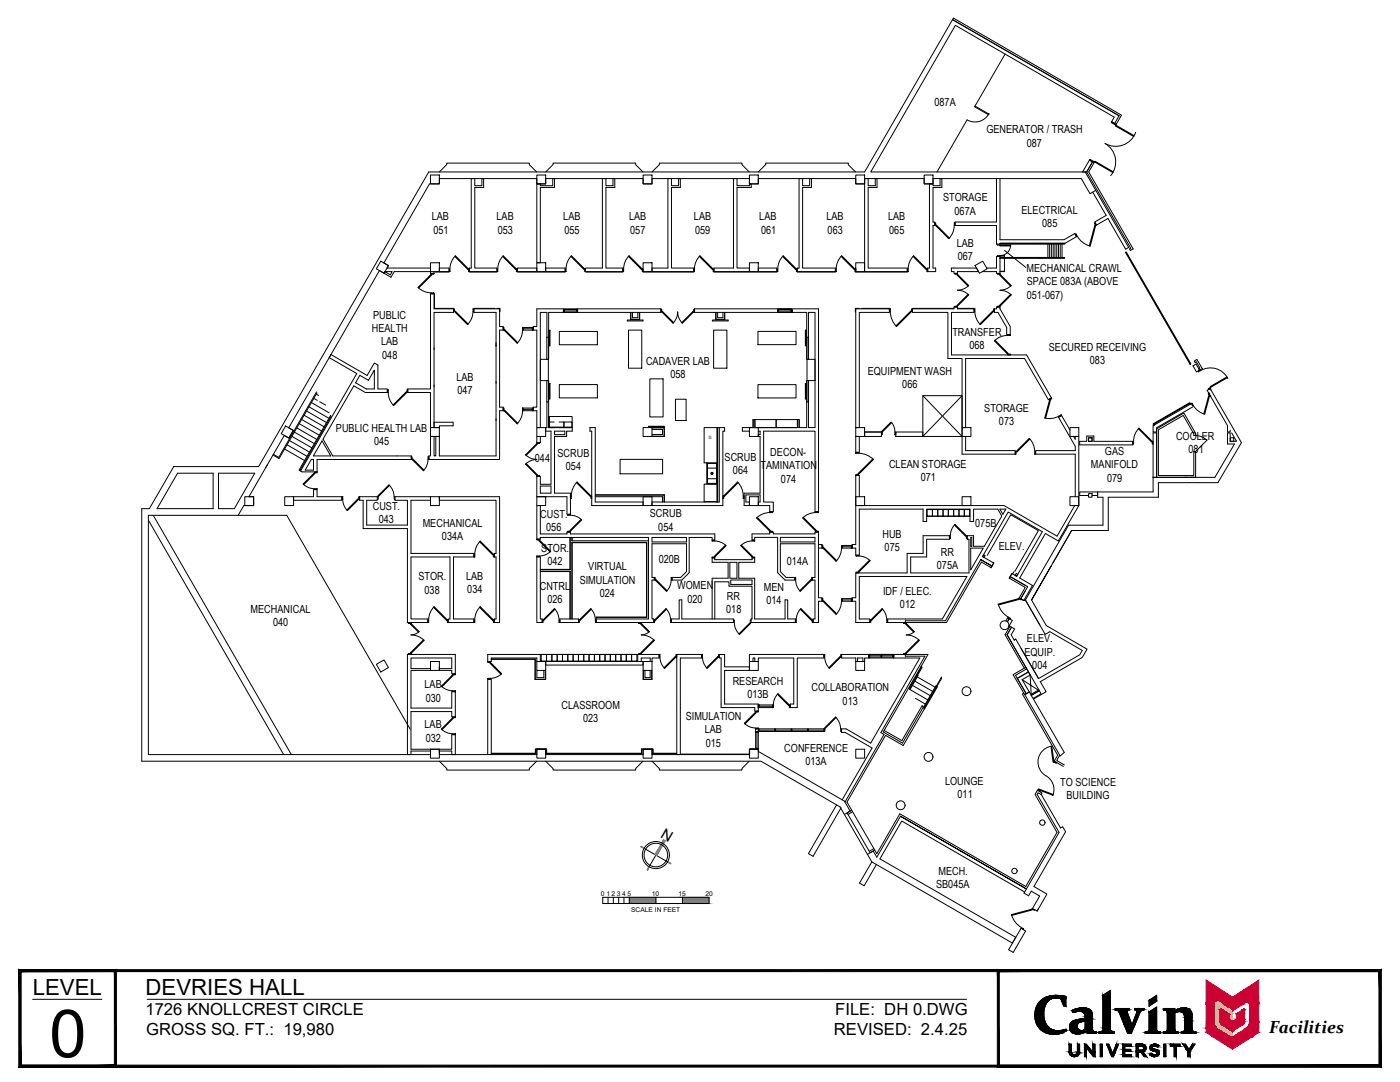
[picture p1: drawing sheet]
<svg xmlns="http://www.w3.org/2000/svg" width="279mm" height="216mm" viewBox="0 0 279 216" stroke-linecap="round" stroke-linejoin="round" font-family="sans-serif">
<defs><g id="words">
<text font-size="13.3" x="9.9" y="211">0</text>
<g font-size="4.4">
<text x="6.5" y="198.5">LEVEL</text>
<text x="29" y="198.5">DEVRIES HALL</text>
</g>
<text font-size="3.5" x="253.3" y="206.2">Facilities</text>
<g font-size="3.3">
<text x="29" y="202.5">1726 KNOLLCREST CIRCLE</text>
<text x="166.7" y="202.5">FILE: DH 0.DWG</text>
<text x="29.2" y="206.6">GROSS SQ. FT.: 19,980</text>
<text x="166.4" y="206.6">REVISED: 2.4.25</text>
</g>
<text font-size="3" x="131.7" y="167.1" transform="rotate(30 131.7 167.1)">N</text>
<g font-size="2.2">
<text x="186.5" y="21.1">087A</text>
<text x="196.8" y="26.6">GENERATOR / TRASH</text>
<text x="204.9" y="29.3">087</text>
<text x="188.2" y="40.2">STORAGE</text>
<text x="86.2" y="43.9">LAB</text>
<text x="86.5" y="46.6">051</text>
<text x="99.1" y="43.9">LAB</text>
<text x="99.3" y="46.6">053</text>
<text x="112.4" y="43.9">LAB</text>
<text x="112.6" y="46.6">055</text>
<text x="125.5" y="43.9">LAB</text>
<text x="125.8" y="46.6">057</text>
<text x="138.5" y="43.9">LAB</text>
<text x="138.7" y="46.6">059</text>
<text x="151.5" y="43.9">LAB</text>
<text x="151.9" y="46.6">061</text>
<text x="164.9" y="43.9">LAB</text>
<text x="165.2" y="46.6">063</text>
<text x="177.2" y="43.9">LAB</text>
<text x="177.5" y="46.6">065</text>
<text x="190.5" y="42.8">067A</text>
<text x="203.8" y="42.7">ELECTRICAL</text>
<text x="208" y="45.4">085</text>
<text x="190.9" y="49.3">LAB</text>
<text x="191.2" y="51.9">067</text>
<text x="204.9" y="54.3">MECHANICAL CRAWL</text>
<text x="204.9" y="56.9">SPACE 083A (ABOVE</text>
<text x="204.9" y="59.6">051-067)</text>
<text x="74.5" y="63.6">PUBLIC</text>
<text x="74.2" y="66.2">HEALTH</text>
<text x="76.1" y="68.9">LAB</text>
<text x="76.3" y="71.5">048</text>
<text x="190.1" y="67">TRANSFER</text>
<text x="193.5" y="69.7">068</text>
<text x="209.3" y="70.1">SECURED RECEIVING</text>
<text x="91.1" y="75.9">LAB</text>
<text x="128.9" y="72.8">CADAVER LAB</text>
<text x="133.8" y="75.5">058</text>
<text x="173.2" y="74.8">EQUIPMENT WASH</text>
<text x="180.1" y="77.5">066</text>
<text x="217.5" y="72.7">083</text>
<text x="91.3" y="78.6">047</text>
<text x="196.4" y="82.1">STORAGE</text>
<text x="67" y="86.1">PUBLIC HEALTH LAB</text>
<text x="74.7" y="88.8">045</text>
<text x="199.4" y="84.8">073</text>
<text x="234.7" y="87.8">COOLER</text>
<text x="106.7" y="92.2">044</text>
<text x="111.3" y="91.2">SCRUB</text>
<text x="112.9" y="93.8">054</text>
<text x="144.6" y="91.9">SCRUB</text>
<text x="146.3" y="94.6">064</text>
<text x="151.8" y="93.7">TAMINATION</text>
<text x="153.7" y="91">DECON-</text>
<text x="177.4" y="93.4">CLEAN STORAGE</text>
<text x="217.7" y="93.5">MANIFOLD</text>
<text x="220.5" y="90.8">GAS</text>
<text x="237.2" y="90.5">081</text>
<text x="74.4" y="101.8">CUST.</text>
<text x="155.9" y="96.3">074</text>
<text x="183.8" y="96.1">071</text>
<text x="220.9" y="96.1">079</text>
<text x="75.6" y="104.4">043</text>
<text x="84.4" y="105.1">MECHANICAL</text>
<text x="88.2" y="107.8">034A</text>
<text x="107.8" y="103.3">CUST.</text>
<text x="109" y="106">056</text>
<text x="129.7" y="103.2">SCRUB</text>
<text x="131.4" y="105.9">054</text>
<text x="176.1" y="107.3">HUB</text>
<text x="194.6" y="105.1">075B</text>
<text x="108" y="110.1">STOR.</text>
<text x="109.3" y="112.8">042</text>
<text x="117.4" y="113.8">VIRTUAL</text>
<text x="131.5" y="112.3">020B</text>
<text x="157" y="112.7">014A</text>
<text x="176.5" y="109.9">075</text>
<text x="187" y="113.6">075A</text>
<text x="187.8" y="111">RR</text>
<text x="199.3" y="109.7">ELEV.</text>
<text x="83.5" y="115.8">STOR.</text>
<text x="84.7" y="118.4">038</text>
<text x="93" y="115.8">LAB</text>
<text x="93.3" y="118.4">034</text>
<text x="107.7" y="117.7">CNTRL</text>
<text x="115.7" y="116.4">SIMULATION</text>
<text x="119.7" y="119.1">024</text>
<text x="135.2" y="117.6">WOMEN</text>
<text x="145.1" y="119.7">RR</text>
<text x="152.5" y="117.9">MEN</text>
<text x="176.2" y="118.7">IDF / ELEC.</text>
<text x="50" y="122.3">MECHANICAL</text>
<text x="54.5" y="125">040</text>
<text x="109.3" y="120.3">026</text>
<text x="137.2" y="120.2">020</text>
<text x="144.9" y="122.3">018</text>
<text x="153" y="120.6">014</text>
<text x="179.6" y="121.3">012</text>
<text x="204.4" y="130.9">EQUIP.</text>
<text x="204.9" y="128.2">ELEV.</text>
<text x="84.7" y="137.4">LAB</text>
<text x="146.2" y="136.7">RESEARCH</text>
<text x="162" y="137.9">COLLABORATION</text>
<text x="206" y="133.5">004</text>
<text x="85" y="140">030</text>
<text x="112.1" y="141.4">CLASSROOM</text>
<text x="136.9" y="143.7">SIMULATION</text>
<text x="149.2" y="139.3">013B</text>
<text x="168.2" y="140.6">013</text>
<text x="84.7" y="145.3">LAB</text>
<text x="85" y="148">032</text>
<text x="116.4" y="144.1">023</text>
<text x="140.6" y="146.3">LAB</text>
<text x="140.9" y="149">015</text>
<text x="156.5" y="150">CONFERENCE</text>
<text x="160.7" y="152.7">013A</text>
<text x="188.6" y="156.6">LOUNGE</text>
<text x="191.1" y="159.3">011</text>
<text x="211.6" y="156.8">TO SCIENCE</text>
<text x="212.8" y="159.5">BUILDING</text>
<text x="186.8" y="177.2">SB045A</text>
<text x="187.3" y="174.5">MECH.</text>
</g>
<g font-size="1.3">
<text x="119.9" y="178.8">0</text>
<text x="121" y="178.8">1</text>
<text x="122.1" y="178.8">2</text>
<text x="123.1" y="178.8">3</text>
<text x="124.2" y="178.8">4</text>
<text x="125.2" y="178.8">5</text>
<text x="130.1" y="178.8">10</text>
<text x="135.4" y="178.8">15</text>
<text x="140.8" y="178.8">20</text>
<text x="126" y="181.9">SCALE IN FEET</text>
</g>
<text font-size=".7" x="142" y="87.6" transform="rotate(-90 142 87.6)">BF</text>
</g></defs>
<!-- layer: 0 -->
<g fill="none" stroke="#000" stroke-width=".2">
<path d="M85.9 34.9h1.8v1.8h-1.8zM107.1 34.9h1.8v1.8h-1.8zM128.3 34.9h1.8v1.8h-1.8zM149.6 34.9h1.7v1.8h-1.7zM170.8 34.9h1.8v1.8h-1.8zM184.4 34.9h1.8v1.8h-1.8zM76 52.1l1.5 .9-.9 1.5-1.5-.9zM85.9 52.4h1.8v1.8h-1.8zM107.1 52.4h1.8v1.8h-1.8zM128.3 52.4h1.8v1.8h-1.8zM149.6 52.4h1.7v1.8h-1.7zM170.8 52.4h1.8v1.8h-1.8z"/>
<path d="M194.6 53l1.5-.9 .9 1.5-1.5 .9zM131.9 61.7h.2v.5h-.2zM132.1 62.2l.1-.1 2.2 2.3-.1 .1zM134.3 64.5a3.2 3.2 0 0 0 .9-2.3 3.2 3.2 0 0 0 1 2.3M136.1 64.4l2.2-2.3 .1 .1-2.2 2.3zM138.4 61.7h.2v.5h-.2zM48.9 99.1h1.7v1.8h-1.7zM56.8 99.1h1.8v1.8h-1.8zM57 85l1.5 .9-.9 1.5-1.5-.9zM85.9 85.3h1.8v1.8h-1.8zM85.9 99.1h1.8v1.8h-1.8zM107.1 85.3h1.8v1.8h-1.8z"/>
<path d="M107.1 99.1h1.8v1.8h-1.8zM113.8 98.9h.2v.6h-.2zM115 96.3l.2-.1 2.7 2.7-.1 .2zM117.9 98.9h.2v.6h-.2zM128.3 85.3h1.8v1.8h-1.8zM128.3 99.1h1.8v1.8h-1.8zM144.3 98.9h.1v.6h-.1zM147.2 96.2l.1 .1-2.7 2.8-.2-.2zM148.3 98.9h.2v.6h-.2zM149.6 85.3h1.7v1.8h-1.7zM149.6 99.1h1.7v1.8h-1.7zM170.8 99.1h1.8v1.8h-1.8z"/>
<path d="M170.8 85.3h1.8v1.8h-1.8zM192 85.3h1.8v1.8h-1.8zM192 99.1h1.8v1.8h-1.8zM213.5 99.1h1.8v1.8h-1.8zM213.5 85.3h1.8v1.8h-1.8zM217.2 87.4h.7v.7h-.7zM217.2 98.5h.7v.7h-.7zM245.5 87.4h.7v.7h-.7zM75.1 132.6l1.5-.9 .9 1.5-1.5 .9zM85.9 132h1.8v1.8h-1.8zM107.1 132h1.8v1.8h-1.8zM128.3 132h1.8v1.8h-1.8z"/>
<path d="M149.6 132h1.7v1.8h-1.7zM170.8 132h1.8v1.8h-1.8zM85.9 149.5h1.8v1.8h-1.8zM107.1 149.5h1.8v1.8h-1.8zM128.3 149.5h1.8v1.8h-1.8zM149.6 149.5h1.7v1.8h-1.7zM170.8 149.5h1.8v1.8h-1.8zM120.3 179h21.2v1.3h-21.2zM121.3 179v1.3M122.4 179v1.3M123.5 179v1.3M124.5 179v1.3"/>
<path d="M125.6 179v1.3M128.5 169.3l4.7 2.7M130.9 170.6l-1.4 2.4M130.9 179v1.3M136.2 179v1.3"/>
<circle cx="192.9" cy="137.9" r=".88"/>
<circle cx="200.5" cy="124.8" r=".88"/>
<circle cx="185.3" cy="151" r=".88"/>
<circle cx="130.9" cy="170.6" r="2.7"/>
<circle cx="130.9" cy="170.6" r="2.35"/>
<circle cx="179.7" cy="160.7" r=".88"/>
</g>
<g fill="#808080" stroke="#808080" stroke-width=".2">
<path d="M132.4 167.5l-1.7 3 .4 .2zM132.4 167.5l.4 .3-1.7 2.9z"/>
<path d="M133.3 171.9l-.1 .1 .7 .3zM133.2 172l.7 .3-.1 .1z"/>
<path d="M129.5 172.9l-.3 .7 .4-.6zM129.5 172.9l-.3 .7h-.1z"/>
<path d="M127.9 169l.6 .3 .1-.1zM128 168.9l.6 .3-.7-.2z"/>
<path d="M136.2 179l5.3 1.3v-1.3zM136.2 179l5.3 1.3h-5.3z"/>
<path d="M125.6 179l5.3 1.3v-1.3zM125.6 179l5.3 1.3h-5.3z"/>
</g>
<!-- layer: A-WALL-FULL -->
<g fill="none" stroke="#000" stroke-width=".2">
<path d="M190.1 3.9l-17.5 30.4h-87l-34 58.8h-16.9l-4.9 8.4h-1.5v50.4h123.6l15.8 9.1 6.3 11 28 16.2M190.1 3.9l33.2 19.2-.8 1.5-.7-.3M190.1 3.9l.2-.3 33.5 19.4-1 1.8-.3-.2M200.6 10.8l-6 10.4M87.7 34.3l1.5-1.5v-.3h16.4v.4l1.5 1.4M94 35.6h.8v1.5h1.4v-1.5h.3v1.8h-1.7v16.1h4.4v.7h-5.5v-.7h.3zM107.1 36.7h.7v.4h2.5v-1.5h.4v1.8h-2.9v15h-.7zM108.9 34.3l1.5-1.5v-.3h16.5v.4l1.4 1.4M120.2 35.6h.7v1.5h1.4v-1.5h.4v1.8h-1.8v16.1h3.4v.7h-7.4v-.7h3.3zM130.1 34.3l1.5-1.5v-.3h16.5v.4l1.4 1.4M133.3 35.6h.7v1.5h1.4v-1.5h.4v1.8h-1.8v16.1h4.4v.7h-8.3v-.7h3.2zM146.4 35.6h.7v1.5h2.5v-.4h.3v.7h-2.8v16.1h2.5v.7h-7.1v-.7h3.9z"/>
<path d="M151.3 34.3l1.5-1.5v-.3h16.5v.4l1.4 1.4M159.5 35.6h.7v1.5h1.4v-1.5h.3v1.8h-1.7v16.1h6.5v.7h-7.6v-.7h.4zM172.6 35.6h.7v1.5h1.4v-1.5h.3v1.8h-1.7v16.1h7.8v.7h-8.5zM185.5 36.7h.7v.4h1.4v-1.5h.4v1.8h-1.8v6.9h.4v.7h-.4v8.5h.5v.7h-1.6v-.7h.4zM194.6 21.2l2.7 1.6v.1l-2.8-1.6zM197.4 22.7a3.2 3.2 0 0 1-4.4 1.2l-6 10.4M198.9 35.6v8.7h-8.3v.7h8.3v3.7h.7M199.6 35.6v12.2h12.8l2.1-1.2 .3 .6-2.3 1.3h-12.9v.6M217.4 31.9l-1.3 2.4h.8M217.4 31.9l.6 .4M217.5 31.8l.9 .5-.1 .2-.9-.6zM218 32.3l.3 .2-1 1.8 8.8 15.4-.5 .3-.2-.3 .3-.2-8.8-15.2"/>
<path d="M218 32.3l-1.1 2M218.5 32.2l3.7 2.1-.1 .1-3.7-2.1zM218.7 38l6.6 11.4-.7 .3-3.5-6.1-2.3 1.3-.3-.6 2.3-1.3-2.7-4.7M221.8 24.3l.6-.9-31.7-18.3-16.9 29.2h42.8l2.1 3.7-1.2 .7-1.7-3.1h-29.6v1.1h-1.8v-1.1h-11.8v1.1h-1.8v-1.1h-19.5v1.1h-1.7v-1.1h-19.5v1.1h-1.8v-1.1h-19.4v1.1h-1.8v-1.1h-19.4v1.1h-2l-9.1 15.8 .9 .5-.3 .5h8.7v1.1h.7v-.4M221.8 24.3l1 .5-.1 .2-.9-.6zM222.7 25l3.6 2.1v.1l-3.7-2.1zM226.7 26.4a4.2 4.2 0 0 1-6.2 2.2 4.2 4.2 0 0 1 1.2 6.4M76.6 54.5l-.9-.5-18.1 31.4 .9 .5-.9 1.5-.9-.5-7 12.2h.9v1.8h-1.9l-1.2 1.9M76.8 54.2h1.5l-.4 .6-1.1-.6-.2 .3 1.4 .8 .7-1.1h7.2M83.4 57.3l1.2 .8 1.4 .3M86.1 54.7l.1 .2-2.6 2.6-.2-.1zM86.1 54.6h.5v.1h-.5z"/>
<path d="M86.1 58.4h.5v.2h-.5zM86.7 58.6v2.9h3.8M86.8 54.3h2.8M87.7 53.5h1.9v.7h-1.9zM89.6 53.7h.2v.5h-.2zM90.8 51.2l.1-.2 2.6 2.7-.1 .1zM90.9 51l-.8 1.2-.3 1.5M93.5 53.7h.2v.5h-.2zM93.7 54.3h5.4M99.2 53.7h.1v.5h-.1zM100.3 51.2l.1-.2 2.7 2.7-.2 .1zM100.4 51l-.8 1.2-.3 1.5"/>
<path d="M103.1 53.7h.1v.5h-.1zM103.2 53.5h3.9v.7h-3.9zM103.3 54.3h9.5M108.9 53.5h3.9v.7h-3.9zM112.8 53.7h.2v.5h-.2zM113.9 51.2l.2-.2 2.6 2.7-.1 .1zM114.1 51l-.9 1.2-.2 1.5M116.7 53.7h.2v.5h-.2zM116.9 54.3h7.4M124.3 53.7h.2v.5h-.2zM125.4 51.2l.2-.2 2.6 2.7-.2 .1zM125.5 51l-.8 1.2-.2 1.5"/>
<path d="M128.2 53.7h.1v.5h-.1zM128.3 54.3h10.1M138.4 53.7h.2v.5h-.2zM139.6 51.2l.1-.2 2.6 2.7-.1 .1zM139.7 51l-.8 1.2-.3 1.5M142.3 53.7h.2v.5h-.2zM142.5 54.3h12.5M151.3 53.5h3.7v.7h-3.7zM155 53.7h.2v.5h-.2zM156.2 51.2l.1-.2 2.6 2.7-.1 .1zM156.3 51l-.8 1.2-.3 1.5M158.9 53.7h.2v.5h-.2z"/>
<path d="M159.1 54.3h7.6M166.7 53.7h.2v.5h-.2zM168 51l-.8 1.2-.3 1.5M168 51l2.6 2.7-.1 .1-2.6-2.6zM170.6 53.7h.2v.5h-.2zM170.8 53.5v.8h10.3M181.1 53.7h.2v.5h-.2zM182.2 51.2l.1-.2 2.7 2.7-.2 .1zM182.3 51l-.8 1.2-.2 1.5M185 53.7h.1v.5h-.1zM186.6 44.5h.1v.5h-.1zM186.7 45l.2-.1 2.6 2.6-.1 .1z"/>
<path d="M189.9 53.5h5l.4 .7h-4.2v.4h-.7v-.4h-.5zM190.4 45l-.2 1.4-.8 1.2M190.4 44.5h.2v.5h-.2zM190.6 54.6h.5v.1h-.5zM191.1 54.7l2.2 2.3-.1 .1-2.2-2.2zM193.2 58.7l.1 .1-2.2 2.3-.1-.1zM193.3 57a3.2 3.2 0 0 1-2.2 .9 3.2 3.2 0 0 1 2.2 .9M199 54.6h.6v.1h-.6zM199 51.2v-.2h1.5v3.2h-.9M199 48.7v.2h.6M199.6 48.9h2.1v.2h-2.1zM199.6 48.5h8v.2h-8z"/>
<path d="M199.6 51.4h8v.2h-8zM199.6 54.7l2.2 2.3-.1 .1-2.2-2.2zM199.6 51.2h-.7v2.3h-2M199.6 51.1h.9M199.6 54.1h.9M201.7 48.9a2.12 2.12 0 0 1-2.1 2.1v3.6h-.7v-.4h-2.9M201.7 58.7l.1 .1-2.2 2.3-.1-.1zM201.8 57a3.2 3.2 0 0 1-2.2 .9 3.2 3.2 0 0 1 2.2 .9M207.6 48.5h4.9v.2h-4.9zM207.6 51.4h4.9v.2h-4.9zM209.1 48.7v2.7M209.5 48.7v2.7"/>
<path d="M209.8 48.7v2.7M210.2 48.7v2.7M210.5 48.7v2.7M210.9 48.7v2.7M211.2 48.7v2.7M211.6 48.7v2.7M212 48.7v2.7M214.6 46.8l.1-.1 .3 .4-.2 .1zM215 47.1l1.1 1.3 1.5 .7M218.4 44.5h.2l.2 .4-.1 .1zM218.5 45h.2l-1.1 4.1h-.2zM224.6 50.4l.2-.1 12.9 22.3-.2 .1z"/>
<path d="M62.6 79.5l.7 .4M63.1 78.6l.5 .3M63.2 78.2l-7.6 13.1-1-.6M63.3 78.4l-7.6 13.1-1.2-.7M71.8 74.9l1.7 1 1.2-2v3.7h-1.6l-2.1-1.2zM77.3 77.8h.2v.5h-.2zM77.5 78.3l.3 1.4 .8 1.2M81.2 77.8h.2v.5h-.2zM90.5 61.6h.2v.6h-.2zM90.5 61.6h-3.9v-3h-.7v19h-4.5v.7h4.5v7M90.5 61.6v.7h-3.9v23M90.8 62l2.6 2.7-.1 .1-2.6-2.6z"/>
<path d="M94.4 62.2l-.3 1.4-.8 1.2M94.4 61.6h.2v.6h-.2zM94.6 61.5h4.2M99.1 61.5h.7v.7M100.4 65.3h.2v.6h-.2zM100.6 65.9l.1-.2 2.6 2.7-.1 .1zM104.3 65.9l-.3 1.4-.8 1.2M104.3 65.3h2.1v.6h-2.1zM104.3 65.3h.2v.6h-.2zM104.5 65.6h1.7M106.2 65.3h.2v.6h-.2zM109.1 67.3h.4v4.4h-.4z"/>
<path d="M109.1 75.9h.4v4.3h-.4zM109.4 67.3v4.4M109.4 75.9v4.3M112.4 61.6h2.9v.7h-2.9h.2v-.5h-.2v.5v-.5h2.9v.5h-2.9zM112.4 61.6h-5.3v3.6h-.7v.7h.7v15.3h-.7v.8h.7v3.3h.7v-23h1.3v5M112.4 62.3h-2.9v5M112.6 62.1h2.5M115.1 61.8h.2v.5h-.2zM115.3 61.6h16.6v.7h-16.6M125.8 62.3v1.5h1.9v-1.5M125.9 62.3v1.4h1.7v-1.4M126.2 62.3v1.1h1.1v-1.1"/>
<path d="M142.8 62.3v1.5h1.9v-1.5M142.9 62.3v1.4h1.7v-1.4M143.2 62.3v1.1h1.1v-1.1M155.2 61.8h.2v.5h-.2zM155.2 61.6h2.8v.7h-2.8v-.5h2.8v.5v-.5h-.1v.5h.1h-2.8zM155.4 62.1h2.5M161 67.3v-5h-22.4v-.7h24.8v40.5h-.7v-16.1h-10.3v14.2h1.9v1.9h-.7v-1.2h-2.3v-.7h.4v-1.4h-2.8v1.4h.7v.7h-1.1v-2.5h3.2v-11.3h-.4v-.4h.4v-.7h-.4M161 67.3v4.4h.4l-.1-9.4h1.4v23h-1.4l.1-9.4h-.4v4.3M161 67.3h.4M161 67.3v4.4M161 75.9v4.3M170.8 61.6h6.7v.7h-6v23h-.7z"/>
<path d="M171.5 61.5h-.8v.8M171.9 61.5h5.6M177.5 61.6h.2v.6h-.2zM177.7 62.2l.3 1.6 .9 1.3M178.8 65l3-3 .1 .2-3 3zM181.9 61.6h.2v.6h-.2zM182.1 61.6v.7h7.1v9.2h2.8v13.8h.7v-13.8h11.8l4.7 8.3 .6-.4M182.1 61.6h8.3v-.3h.7v.3h3.3v.7h-4.5v8.5h15l4.9 8.6M182.2 61.5h8M184.2 79h7.8v8.1h-7.8zM184.2 79l7.8 8.1M190.6 61.1h.5v.2h-.5z"/>
<path d="M191.2 61.5h3.2M192 79l-7.8 8.1M194.4 61.6h.2v.6h-.2zM194.6 62.2l.2 1.4 .9 1.2M195.5 64.7l2.7-2.7 .1 .2-2.6 2.6zM198.3 61.6h.2v.6h-.2zM198.4 68l.2-.1 2.6 2.6-.1 .1zM198.5 61.6h.4v-.3h.7v.3l2 3.6v1.5h-.7v-1.4l-1.7-3h-.7zM199 61.1h.6v.2h-.6zM201.1 66.9l-1.5 .3-1.2 .8M201.1 66.7h.5v.2h-.5zM201.1 70.6h.5v.2h-.5z"/>
<path d="M209.4 79.7l.4-.3 .1 .2-.4 .2zM209.5 79.8l.1 .1-.9 3.5h-.2zM238.1 73l.6-.4 .7 1.3-.6 .3zM238.3 72l.6-.3 1 1.9-.5 .3-.2-.3 .3-.2-.8-1.2-.2 .1zM239.1 74l.5-.2v.1l-.4 .3zM239.6 73.9a3.9 3.9 0 0 1 5.5 1.6M241.1 77.6l.5-.3 .1 .2-.5 .2zM241.2 79l.2 .1-1 3.5h-.2zM241.3 78.5l-.2 .1 .3 .5 .1-.1-.2-.5 .3 .6M241.3 78.5h.1M241.5 77.2l3.4-2 .1 .2-3.4 1.9zM241.5 77.5l6.3 10.8-4.7 8h-11.9v2.9h-10v6.7h-7.3l-8 13.8 3.9-6.7"/>
<path d="M241.5 77.5l-.6 .4 .4 .6M241.5 77.5l.2 .4M241.6 79.1l3.4 5.8v1.3h.5v-.3M241.6 79.1h.1M35.4 94.4h7.1v7.1h-11.2zM43.6 94.4h7.2l-4 7.1h-3.2zM56.8 89.6l4 2.3M57.3 88.8l4 2.2M57.8 87.9l4 2.3M58.3 87.1l3.9 2.3M58.6 99.1h4v-1.4h.7v1.4h4.9v.7h-9.6zM58.7 86.2l4 2.3"/>
<path d="M59.2 85.4l4 2.3M59.7 84.5l4 2.3M60 94l.3 .2h3M60.2 83.7l4 2.3M60.5 96.6l2.2-2.3 .2 .2-2.3 2.2zM60.5 96.6a3.2 3.2 0 0 0 2.2 .9M60.7 82.9l4 2.3M61.2 82l4 2.3M61.7 81.2l3.9 2.3M62.1 91.7h.5v2.1h-1.7zM62.1 80.3l3.6 2.1M62.7 97.5h.6v.2h-.6z"/>
<path d="M62.7 94.2h.6v.1h-.6zM63.8 80.2l1.2 .6M64.3 88l1.7 3h-3.5zM66 82.9l-6.3 10.9 .3 .2M66.1 83l-6.2 10.7 .2 .1M68.2 99.1h.2v.5h-.2zM68.4 99.6a3.2 3.2 0 0 0 .9 2.3M71.6 99.1h.2v.5h-.2zM71.8 99.1h3.5v.7h-2.1v5h8.1v-5h-2.5v-.7M71.8 99.1v.7h.7v5.7h8.8v18.7h4.1v-.7h-3.4v-12.4h7.8v12.4h-.3v.7h5.1v-.7h-4.1v-12.4h4.1v-.7h-12.6v-10.6h3.9v-.7h-7.1M75.3 99.1h.2v.5h-.2M75.4 99l2.2-2.2 .1 .1-2.2 2.2z"/>
<path d="M77.6 96.8a3.2 3.2 0 0 1 1 2.3M78.4 80.8l2.7-2.6 .1 .1-2.6 2.6zM78.8 99.1h-.1v.5h.1M82.1 91.2v-.2h-15.7l-1.9-3.4 6.1-10.6 2.3 1.3h4.4v-.7h-1.9v-4.8l-.7-.4-1.4 2.5-7.2-4.2-.4 .7 5.5 3.1-11.2 19.5M82.1 91.2h.1v.5h-.1zM82.2 91.7l.2-.1 2.2 2.2-.1 .1zM82.2 91.7h-18.9v2.5M85.4 91.2h.2v.5h-.2zM85.6 91.7v-.7h.3v-3.9h.7v3.9h.4v-3.9h.7v3.9h11.3v-28.7h-4.4v-.7h5.1v3.6h.7v.7h-.7v15.3h.7v.8h-.7v9.7h-14.3v.5a3.2 3.2 0 0 1-.9 1.7M86.6 84.3h3.8v.7h-2.7v.3h-1.1zM87.7 99.1h12v25.1h-1.1v-.7h.4v-12.4h-.4v-.7h.4v-10.6h-11.3zM100.4 81.4h.2v.6h-.2z"/>
<path d="M100.6 82l.1-.2 2.6 2.7-.1 .1zM104.3 82l-.3 1.4-.8 1.2M104.3 81.4h2.1v.6h-2.1zM104.3 81.4h.2v.6h-.2zM104.5 81.7h1.7M104.9 92.6l.1-.1 2.3 2.2-.2 .2zM104.9 90.7a3.2 3.2 0 0 0 2.2 1M106.2 81.4h.2v.6h-.2zM107.1 91.7a3.2 3.2 0 0 0-2.2 .9M107.1 94.9h.6v.1h-.6zM107.1 88.3h.6v.2h-.6zM107.1 88.5l.2 .1-2.3 2.3-.1-.1z"/>
<path d="M107.8 87.1v1.2h-.7v-1.2M107.8 97h2.2v1.4h-2.2zM109.1 80.2v5.1h-.2v.7h1.1v10.6h-2.2v-1.6h-.7v4.1h6v3.5h.7v-4.2h-3.1v-11.3h2.4v-1.1h1.1v-.7h-4.7v-5.1M110.7 86h2v.7h-2zM115.2 96.2l-.9 1.2-.3 1.5M117.7 85.3h1.1v14.9h9.5v.7h-10.2v-14.9h-.4zM118.8 99.1h13.4v1.1M118.8 98.7h13.8v1.5M118.8 98.8h13.7v1.4M130.1 85.7h2.1v1h-2.1M130.1 85.4h2.4v1.6h-2.4M130.1 85.3h2.5v1.8h-2.5"/>
<path d="M143.2 85.3v14.9M143.6 85.3h1v.7h-.3v14.9h-14.2v-.7h13.5zM143.6 85.3h-.4v14.9M147.2 96.2l.8 1.2 .3 1.5M150.3 85.3v-1.6h.4v1.6M150.3 83.7v1.6M159.1 85.3v-1.6h.4v1.6M159.5 83.7v1.6M161 80.2v5.1h-12.8v.7h1.4M161 80.2h.4M170.8 90.3h.5v.1h-.5zM170.8 94.7h.5v.2h-.5z"/>
<path d="M170.8 87.1h.7v3.2h-.7zM170.8 87.1h.7M171.2 94.6l3-3 .1 .1-3 3zM171.3 90.4l1.6 .4 1.4 .9M171.5 99.1v-4.2h-.7v13.8h-.7v.7h.7v1.4h.7v-9.2h12.7v2.5h.7v-2.5h8.7v2.5h.7v-2.5h4.8l.8 1.4-3.5 6h-2.1v-2.1h-1.3v.7h.4v6.7h-11.7v-3.2h3.2v-3.5h4.6v-.7h-5.3v3.5h-3.2v3.9h-10.2v5h-.7v.7h.7v4.2h2.8v-.7h-2.1v-8.5h21.5l-4.9 8.5h-10.9v.7h3.5v-.3h8l7-12.2M172.6 86.2h3.3v.9h-3.3zM172.6 86.2h3.3M175.9 86.2h.2v.5h-.2zM176 86.1l1.8-1.9 .2 .1-1.9 1.9zM178 84.3l.4 .7 .2 1.2M178.6 86.2h.2v.5h-.2zM178.8 86.2h5.4v.9h-5.4z"/>
<path d="M192 87.1h.7v2.8h9.9v.7h-10.6zM202.6 90.1h.2v.5h-.2zM202.8 90.1l2.6-2.6 .1 .1-2.6 2.6zM205.4 87.5l.8 1.2 .3 1.4M206.5 90.1h.2v.5h-.2zM211.3 83l-1.4 .5-1.4-.1M211.3 83l.5-.2 .1 .1-.5 .3zM213.5 85.8l-1.6-2.9-.6 .4 3.3 5.7v.9h-7.9v.7h7.9v8.5M214.3 87.1l.3 .5v-.5h.7v13.8M215.5 88.1h1.4v-1.1h1.4v1.1h7.8v.7h-10.6zM217.2 98.9h-1.7v-.7h3.6v.7h-1.2M217.2 87.4h.7v.7h-.7z"/>
<path d="M226.1 88.1h.1v.5h-.1zM227.2 85.6l.1-.2 2.6 2.7-.1 .1zM227.3 85.4l-.8 1.2-.3 1.5M229.9 88.1h.2v.5h-.2zM230.1 84.6l7.4-4.3 .1 .3-.1 .1-.1-.2-7.1 4.1 .1 .2-.1 .1zM237.7 80.5h.2l.3 .4-.2 .1zM237.7 80.5l-7.6 4.4v1.3h.7v-.8l7.3-4.2M238.2 80.9l.9 1.1 1.3 .6M238.6 86.9a3.2 3.2 0 0 1 2.3 .9M238.6 86.9v-.4l-2.3-4.1-5.5 3.2v9.7h7.8v-5.2M238.6 86.9h-.3v-.3l-2.2-3.7-4.9 2.9v9.1h7.1v-4.8h.3M240.9 87.8l-2.3 2.3"/>
<path d="M245.8 86.4l.9 1.6-1.2 .1v-1.7h-.5v2.2h1.4l-3.9 6.7h-12.4h.7v-8.9h-.7v11.8h-11v1h1v5.6h-6.8l-8.7 14.9 2.9 5M29.6 103.8l27 46.8M30.6 102.8l27.5 47.8M47.5 102.8h9.7l24.7 42.7M47.5 102.8h-17.9v47.8h56.3v-1.1M69.2 101.8l2.3-2.3 .1 .1-2.3 2.3zM94.6 110.6h.2v.5h-.2zM95.7 108.1l.1-.1 2.7 2.6-.2 .1zM95.8 108l-.8 1.2-.2 1.4M98.5 110.6h.1v.5h-.1zM107.1 110.9h.6v.2h-.6zM107.1 107.6h.6v.2h-.6z"/>
<path d="M107.1 111.1h.7v12.4h.4v.7h-1.1zM107.7 107.8l2.2 2.2-.1 .1-2.3-2.2zM107.8 114h6v9.5M107.8 114h5.9v9.5M109.9 110a3.2 3.2 0 0 1-2.2 .9M113.3 102.6h.5v.2h-.5zM113.3 106h.5v.2h-.5zM113.7 107.2v6.4h-5.9M113.8 107.2v6.5h-6M113.8 102.8a3.2 3.2 0 0 1 2.3 .9M114.1 107.2v.7h15.3M114.2 107.2v.7"/>
<path d="M116 103.6l.1 .1-2.3 2.3-.1-.1zM130.1 107.2h6.9v.9h-6.9zM130.6 115.2h-.5v-6.7h6.9v5.6l-1.2 1.1h-1.7v.5h2l1.4-1.4v-7.1h4.6v.6h.6v-1.3h-28.9v-.3h-.7v.3h-5.3v-5.6h-.7v6.7h.7v-.4h21.6v16.3h-10.4M130.6 115.2h.2v.5h-.2zM130.6 115.2v.5h-.5v7.8h.4v.7M130.8 115.7l.1-.1 2.2 2.3-.1 .1zM133.9 115.7a3.2 3.2 0 0 1-.9 2.3M134 115.2h.1v.5h-.1zM135.5 119.7h.6v3.8h10.3v.7h-12.4v-.7h1.5zM142.1 111.3h.6v.4h7.4v-.4h.5M142.1 107.8h.6v.2h-.6zM142.1 111.1h.6v.2h-.6z"/>
<path d="M142.1 111.3v.9h3.2v3.2h-3.2v8.1M142.6 108a3.2 3.2 0 0 1 2.3 .9M144.8 108.8l.1 .1-2.2 2.2-.2-.1zM145.7 112.2h1.4v3.2h-1.4zM145.8 115.7h4.3v.9h-4.3zM148 108.8l2.2 2.2-.1 .1-2.3-2.2zM150.1 108a3.2 3.2 0 0 0-2.3 .9M150.1 107.8h.5v.2h-.5zM150.1 111.1h.5v.2h-.5zM150.6 111.3v.9h-3.2v3.2h3.2v8.1h6.1v-3.8h.5v3.8h1.5v.7h-8.8v-.7h.2v-6.5h-4.6v-.9h-2.8v7.4M151 103.4l.1-.2 2.6 2.7-.1 .1zM153.6 102.3l-1.4 .3-1.2 .8"/>
<path d="M153.6 102.1h.5v.2h-.5zM153.6 106h.5v.2h-.5zM155.7 107.2h6.9v.9h-6.9zM158.6 115.2h.2v.5h-.2zM158.8 115.7a3.2 3.2 0 0 0 .9 2.3M159.6 117.9l2.3-2.3 .1 .1-2.3 2.3zM160.2 103.4l.1-.2 2.6 2.7-.1 .1zM162 115.2h.1v.5h-.1zM162.8 102.3l-1.4 .3-1.2 .8M162.8 102.1h.6v.2h-.6zM162.8 106h.6v.2h-.6zM163.3 106.2h-.7v.3h-8.3v-.3h-.7v.3h-3.5v1.3h.5v-.6h4.6v7.1l1.5 1.4h1.9v-.5h-1.7l-1.2-1.1v-5.6h6.9v6.7h-.5"/>
<path d="M163.3 106.2v13.1h.8v.7h-.8v4.2h-1v-.7h.3v-7.8h-.5v-.5M163.3 108.7h.8v.7h-.8M164.1 108.8h.1v.6h-.1zM164.1 119.4h.1v.6h-.1zM164.2 109.4l.2-.2 2.6 2.7-.1 .1zM164.2 120l.2-.1 2.6 2.6-.1 .1zM167.9 109.4l-.2 1.4-.9 1.2M167.9 120l-.2 1.4-.9 1.2M167.9 108.8h2.2v.6h-2.2zM167.9 108.8h.2v.6h-.2zM167.9 119.4h2.2v.6h-2.2zM167.9 119.4h.2v.6h-.2z"/>
<path d="M168.1 109.1h1.8M168.1 119.7h1.8M169.9 108.8h.2v.6h-.2zM169.9 119.4h.2v.6h-.2zM170.9 110.8h.5v.2h-.5zM170.9 114.1h.5v.2h-.5zM171.3 114l2.2-2.2 .2 .1-2.3 2.2zM171.4 111a3.2 3.2 0 0 1 2.3 .9M171.5 100.9h28.9l10.6 6.1 3.5-6.1h.8M184.9 103h8.7M185 101.7h1.1v1.3h-1.1zM186.1 101.7h1v1.3h-1z"/>
<path d="M187.1 101.7h1.1v1.3h-1.1zM188.2 101.7h1.1v1.3h-1.1zM189.3 101.7h1v1.3h-1zM189.5 106.9h.2v.5h-.2zM190.3 101.7h1.1v1.3h-1.1zM190.5 104.8l.1-.2 2.2 2.3-.1 .1zM190.6 104.6a3.2 3.2 0 0 0-.9 2.3M191.4 101.7h1v1.3h-1zM192.4 101.7h1.1v1.3h-1.1zM192.8 106.9h.2v.5h-.2zM193.7 109.4h2.5l-2.5 4.3zM193.7 107.2h.3v1.8h-.3z"/>
<path d="M196.1 111.1l5.1-8.9 6.8 3.9-5.1 8.9-.9-.5-.4 .6 3.2 1.8M196.1 111.1l2.2 1.2-.3 .6M196.3 110.7l.3 .1-.2 .4-.3-.1zM197 110.8l4.7-8.1 5.5 3.2-4.7 8.1M198 112.9l-.2 .4-1.9-1.1-7 12h-8.2M198 112.9l-2.3-1.2 2.3 1.2M198.2 112.3h.2l-.6 1-.1-.1M199.5 101.6h1.2l-.6 1zM200.7 101.6l-.1 .2M202.4 114l-.3 .5-.1-.1-.6 1h.2M202.8 114.4l.3 .2-.2 .4-.3-.2zM203.4 119.3l.5 .3-.1 .1-.5-.3z"/>
<path d="M204.3 119.8h.4l3.9 6.8 .9-.6 6.5 3.8-.5 .9-8.2 4.7-4.6-7.9-.3 .2-.6-1 .7-1.2-.6-.4-.9 1.6M204.3 119.8l-.6-.3 .6 .3M204.6 118l-.9 1.5-.3-.2 1.2-2.1-3.2-1.8 .2-.3 3.5 2-1.4 2.4M205.9 119.7l2.9 5.1 8.1 4.7-.9 1.7-8.4 4.8 1.2 2-2.6 1.5 6.2 10.6-.8 .7-7.1-12.2M213.9 105.9l-3.8 6.4M215.3 100.9l-4.1 7.1-2.6-1.5-5.1 8.8 2.6 1.5-1.8 3M81.5 130.4h.5v.2h-.5zM81.5 124.2h.5v.2h-.5zM81.9 130.3l2.6-2.6 .1 .1-2.6 2.6zM82 124.4l1.7 1.6-.2 .1-1.6-1.6zM83.6 126l-.9 .6-.7 .1 1.4 .3 1.2 .8M85.4 123.7h.2v.5h-.2z"/>
<path d="M85.9 133.4h-3.9v-2.1h8.2v2.1h-2.5M85.9 133.1v.7h-3.9v7.5h8.2v-3.3h.7v5.1h-.7v-1.1h-8.2v7.5h3.9M86.5 121.2l.1-.1 2.7 2.6-.2 .1zM86.6 121.1l-.8 1.2-.2 1.4M87.7 133.1v.7h2.5v.7h.7v-3.9h-9.6v20M88.1 136.9a3.2 3.2 0 0 0 2.2 .9M89.3 123.7h.2v.5h-.2zM90.3 137.8h.6v.2h-.6zM90.3 134.5h.6v.2h-.6zM90.3 134.7l.2 .1-2.3 2.2-.1-.1zM94.6 123.7h.2v.5h-.2zM95.7 121.2l.1-.1 2.7 2.6-.2 .1z"/>
<path d="M95.8 121.1l-.8 1.2-.2 1.4M97.3 135.4h.6v.1h-.6zM97.3 132h.6v.2h-.6zM97.7 132.3l.2-.1 2.2 2.2-.1 .2zM98 131.6h8.8v4h2.1v-1.8M98 131.5h8.8v4h2v-1.7M98.5 123.7h.1v.5h-.1zM100.1 134.4a3.2 3.2 0 0 1-2.2 1M107.1 133.8v1.4h1.4v-1.4M107.8 130.6v1.4h-.7v-.7h-9.1v.7h-.7M108 130.6h1.1v1.3h-1.1zM108.2 123.7h.2v.5h-.2z"/>
<path d="M108.4 123.7l2.2-2.3 .2 .2-2.3 2.2zM108.9 132h19.4v.7h-19.4zM109.1 130.6h1v1.3h-1zM110.1 130.6h1.1v1.3h-1.1zM110.6 121.4a3.2 3.2 0 0 1 1 2.3M111.2 130.6h1.1v1.3h-1.1zM111.6 123.7h.1v.5h-.1zM111.7 123.5h3.8v.7h-3.8zM112.3 130.6h1v1.3h-1zM113.3 130.6h1.1v1.3h-1.1zM114.2 123.5v-15.2h14.8v14.8h-10v.4M114.4 130.6h1v1.3h-1z"/>
<path d="M115.4 130.6h1.1v1.3h-1.1zM115.5 123.7h.1v.5h-.1zM115.6 123.7l2.3-2.3 .1 .2-2.2 2.2zM116.5 130.6h1.1v1.3h-1.1zM117.6 130.6h1v1.3h-1zM117.9 121.4a3.2 3.2 0 0 1 .9 2.3M118.6 130.6h1.1v1.3h-1.1zM118.8 123.7h.2v.5h-.2zM119 123.5v.7h11.5M119 123.2h10.1v-15h-15v15.3M119.7 130.6h1v1.3h-1zM120.7 130.6h1.1v1.3h-1.1z"/>
<path d="M121.8 130.6h1.1v1.3h-1.1zM122.9 130.6h1v1.3h-1zM123.9 130.6h1.1v1.3h-1.1zM125 130.6h1v1.3h-1zM126 130.6h1.1v1.3h-1.1zM127.3 130.6v1.4h.7v-.7h1.8v.7h.3v-.7h1.4v-.7h-34.2v1.4M127.4 130.4h.6v.2h-.6zM127.4 124.2h.6v.2h-.6zM127.8 130.3l2.7-2.6 .1 .1-2.6 2.6zM128 124.4l1.6 1.6-.1 .1-1.7-1.6zM128.3 133.8v1.8h1.8v-1.8M128.4 133.8v1.7h1.7v-1.7"/>
<path d="M128.7 133.8v1.4h1.1v-1.4M129.6 126l-.9 .6-.7 .1 1.4 .3 1.2 .8M130.5 123.7h.2v.5h-.2zM131.5 130.6h.2v.5h-.2zM131.7 131.1a3.2 3.2 0 0 0 .9 2.3M132.9 121.4a3.2 3.2 0 0 1 .9 2.3M132.9 121.4l.1 .2-2.2 2.2-.1-.1zM133.8 123.7h.2v.5h-.2zM134.8 131l.1 .1-2.3 2.3-.1-.2zM134.9 130.6h.2v.5h-.2zM135.1 130.6h4.9v.7h-4.2v19.3h-.7zM140 130.6h.2v.5h-.2z"/>
<path d="M140.2 131.1a3.2 3.2 0 0 0 .9 2.3M141 133.2l2.3-2.2 .1 .1-2.3 2.3zM143.4 130.6h.2v.5h-.2zM143.6 130.6h1v2.5h5v.7h-5v6.7h6.7v1.4h-.7v-.7h-6.7v-9.9h-.3zM146.4 123.7h.1v.5h-.1M146.6 124.2a3.2 3.2 0 0 0 1 2.4M149.6 130.6h14.8v.7h-5.3v9.9h-1.4v-.7h.7v-9.2h-7.1v.7h-.7v-.7h-.3v.7h-.7zM149.7 124.2l.1 .1-2.2 2.3-.1-.1zM149.9 123.7h-.2v.5h.2M155.3 138.4l2.2 2.3-.1 .1-2.2-2.3zM155.3 138.4a3.2 3.2 0 0 0-1 2.3M158.7 123.7h.2v.5h-.2z"/>
<path d="M159.7 121.6l.1-.2 2.3 2.3-.1 .1zM159.8 121.4a3.2 3.2 0 0 0-.9 2.3M162.1 123.7h.2v.5h-.2zM164.4 130.6h.2v.5h-.2zM164.6 131.1a3.2 3.2 0 0 0 .9 2.3M167.7 131l.1 .1-2.3 2.3-.1-.2zM167.8 130.6h.2v.5h-.2zM168 130.6h5.4v.7h-.8v.7h-.4v-.7h-1.1v.7h-.3v-.7h-2.8zM173.4 130.6h5v.7h-5zM173.4 130.6h.2v.5h-.2zM173.4 130.6h5v.5v-.5h-.2v.5h.2h-5zM173.6 130.9h2.2"/>
<path d="M173.6 123.7h.2v.5h-.2zM173.8 123.7l2.2-2.3 .2 .2-2.3 2.2zM175.8 130.6h.2v.5h-.2zM176 130.9h2.2M176 121.4a3.2 3.2 0 0 1 1 2.3M177 123.7h.1v.5h-.1zM178.4 130.6v.7h5.2l-9.8 17-4.9-2.9h-.9v.7h.7l5.3 3.2-5.9 10.3M178.4 130.6h2.3v.3h3.9l-8.8 15.3 .6 .3-7.8 13.5M180.3 130.4h.5v.2h-.5zM180.3 124.2h.5v.2h-.5zM180.7 130.6h4.5l-8.9 15.5 3.8 2.2 4.2-7.2M180.7 130.3l2.6-2.6 .2 .1-2.7 2.6z"/>
<path d="M180.7 124.5l.1-.1 1.7 1.6-.1 .1zM181.6 137.6l3.6 2M182.1 136.8l3.5 2M182.5 126l-.9 .6-.8 .1 1.5 .3 1.2 .8M182.6 135.9l3.5 2.1M182.7 139.4l2 1.1M182.9 134.7h.1M183.1 135.1l3.5 2M183.1 134.8h.1l-1.6 2.8M183.8 133.1h.1M183.8 133.1l-2.4 4.3M183.8 133l.2 .3-2.5 4.2"/>
<path d="M186.8 136.9l-2.5 4.2M187 137l.1 .1-6.8 11.7-3.6-2.1-7.7 13.3 6 10.3 4.6-7.9 25.1 14.5 6.2-10.8-4.3-7.6 .4-.8 1 .5-.2 .3-.6-.3-.2 .3 4.4 7.6-7 12.1 .9 .5 .5-.9 1.7 1-1.4 2.5M187.9 135.3l-3.4 6.1M187.9 135.3l-3.5 5.9M187.9 135.3h.1M199.2 120.5l.7 1.5 1.3 1.1M199.2 120.5l4.1-1.1 .1 .2-4.1 1.1zM200.8 123.9l.3-.6 .3 .2-.3 .6 .3-.6 .6 .3-.7 1.2M201 126.7l6.3 10.9-1.6 1-.3-.5-.9 .5M201 126.7l4.2 7.4-2.2 1.3M201.2 123.1l.5 .3-.1 .1-.5-.2zM201.4 124.9l.5 .2-.9 1.6"/>
<path d="M201.6 125l-1 1.7 3.8 6.6M203 135.4l-.3-.7 2.2-1.2-.2-.3-2.5 1.4 2.3 4M203 135.4l1.8 3-.3 .2M203 135.4l1.8 3 .6-.3-1.4-2.5M204.3 138.3l-.3 .2 7.1 12.2-.7 1.2 1.8 1M205.6 134.7l.2 4.1 1.6-1-3.4-2.2M205.6 134.7l-.4-.6-2.2 1.3M205.6 134.7l-1.6 .9M205.8 138.8l1.6-1 .4 .6-1.6 1zM85.9 149.5h1.8v1.1h19.4v-1.1h1.8v1.1h19.4v-1.1h1.8v1.1h19.5v-1.1h1.7M85.9 149.9h-3.9v.7M87.7 149.9h2.5v.7h.7v-4h-.7v2.9h-2.5v.7"/>
<path d="M87.7 151.9l1.5 1.5v.3h16.4v-.4l1.5-1.4M88.1 145.5a3.2 3.2 0 0 0 2.2 .9M90.3 146.4h.6v.2h-.6zM90.3 143.1h.6v.1h-.6zM90.3 143.2l.2 .2-2.3 2.2-.1-.1zM97.3 150.6v-15.1h.7v15.1M98 150.3h8.8v-.9h2.3v.9h18.9v-.9h2.3v.9h4.8M98 150.4h8.9v-.9h2.1v.9h19.1v-.9h2.2v.9h4.8M108.9 151.9l1.5 1.5v.3h16.5v-.4l1.4-1.4M130.1 151.9l1.5 1.5v.3h16.5v-.4l1.4-1.4M135.8 150.5h13.8v-1.1h1.8v.6l17.1 9.9 1.2 2-1.2 .6M148.5 144.3a3.2 3.2 0 0 0 2.3 1"/>
<path d="M150.8 149.3h.5v.2h-.5zM150.8 146v.1h.5v-.1v3.5h-.5v-3.5h.5zM150.8 145.4h13.8v.6h-13.8zM150.8 145.3h.5v.1h-.5zM150.8 141.9h.5v.2h-.5zM150.8 142.1l.1 .1-2.2 2.3-.1-.2zM151.1 146.1v3.2M151.3 145.4h.2v.6h-.2zM151.3 140.7h3v.5h-3h.2v-.5h-.2v.5zM151.3 149.5v.6M151.5 145.7h3.1M151.5 140.9h2.7"/>
<path d="M154.2 140.7h.1v.5h-.1zM154.6 145.4h.2v.6h-.2zM154.8 145.7h3.1M157.5 140.7h.2v.5h-.2zM157.9 145.4h.2v.6h-.2zM158.1 145.7h3.1M161.2 145.4h.1v.6h-.1zM161.3 145.7h3.1M164.4 145.4h.2v.6h-.2zM166.7 143.1a3.2 3.2 0 0 1 1.1 2.3M166.7 143.1l.1 .1-2.2 2.2-.1-.1zM168 145.4h-.2v.6h.2"/>
<path d="M184.5 141.4l-.5-.6-4 7-3.5-2M207.1 157.7l.1-.1 .4 .2-.1 .2M207.2 157.4l3 1.1-.1 .2-2.9-1.1zM207.8 158.5l3.9 6.7 .4-.2 .6 1-6.4 10.9 2.6 1.5-1.9 3.4M208.7 154.8a3.2 3.2 0 0 1 1.5 3.7M209.7 148.9a3.2 3.2 0 0 0-2.5 2.6 3.2 3.2 0 0 0 1.5 3.3M209.7 148.9h.2l.4 3.2h-.1zM210.4 151.9l.5 .3-.1 .1-.5-.2zM211.5 150.7l-.6 1.1 1.5 .8M167 160.6l-5.7 9.7 1 .6 5.6-9.7M170 161.7l-.9 .5 4.6 8 .9-.6M170.2 162l-1 .5"/>
<path d="M174 172l-2.5 4.2 1 .5 2.4-4.2M174.4 169.3l-.9 .6M179.9 163l24.9 14.4-25.1-14.5-4.7 8.1-.7-1.2-1.2 .7M204.5 178l-24.5-14.2-4.4 7.6 27.1 15.6M201.9 182.5l.7 1.5 1.2 1.1M201.9 182.5l4.1-1.1v.2l-4.1 1.1zM203.8 185.2l-2.5 4.3 .9 .5 2.5-4.2-.5-.3M203.8 185.1l.5 .2-.1 .2-.4-.3zM206 181.3l.5 .2-.1 .2-.4-.3zM206.5 181.5l.5 .3M207.3 181.3l-.3 .5"/>
<circle cx="202.5" cy="173.8" r=".53"/>
<circle cx="208" cy="164.1" r=".53"/>
</g>
<!-- layer: A-TEXT -->
<path d="M200.5 50l4.2 3.4" fill="none" stroke="#000" stroke-width=".2"/>
<!-- layer: Q-CASE -->
<g fill="none" stroke="#000" stroke-width=".2">
<path d="M107.8 71.7h1.6v4.2h-1.6zM161.1 71.7h1.6v4.2h-1.6zM109.5 83.1v2.1l4.7 .1M109.5 83.2h.1v2.1h-.1zM109.6 83.1h4.6v2.1M110.6 84.2h-1v1.1h1M111.6 84.2h.9v1.1h-.9M112.5 84.2h1.6v1.1h-1.6zM143.1 85.3h-2.6v7.1h.6M143.1 96.6h-2.6v3.5M143.2 85.3l-.1 7.1M143.2 96.6l-.1 3.6h-2.6"/>
<path d="M150.7 83.7h4.2v1.6h-4.2zM154.9 83.7h4.2v1.6h-4.2z"/>
</g>
<!-- layer: A-DETL-GENF -->
<path d="M143.1 96.4v.1zM143.1 96.3v.1zM143.1 96.2v.1zM143.1 96.1h.1M143.1 96v.1zM143.1 96.4h.1" fill="none" stroke="#000" stroke-width=".2"/>
<!-- layer: P-SANR-FIXT -->
<g fill="none" stroke="#000" stroke-width=".2">
<path d="M141.1 92.4v4.2h2.1M141.1 92.4l.1 .1M141.1 92.4h2.1M141.2 92.5v4M141.2 96.5h1.8M141.2 92.5h1.8M141.2 96.5l-.1 .1M141.2 95.5h1.8M141.2 93.4h1.8M143 92.4v4.2"/>
<circle cx="142.1" cy="94.5" r=".21"/>
<circle cx="142.1" cy="94.5" r=".15"/>
</g>
<!-- layer: Q-SPCQ -->
<g fill="none" stroke="#000" stroke-width=".2">
<path d="M109.6 65.9h.2v3.1h-.2zM109.6 76.5h.2v3.1h-.2zM111.6 76.7h7.6v2.7h-7.6zM111.6 66.1h7.6v2.7h-7.6zM125.2 63.9h3.1v.1h-3.1zM125.4 65.9h2.7v7.6h-2.7zM129.7 75.6h2.6v7.6h-2.6zM134.8 79.7h2.1v4.2h-2.1zM142.2 63.9h3.1v.1h-3.1zM142.4 65.9h2.7v7.6h-2.7zM151.3 66.1h7.6v2.7h-7.6zM151.3 76.8h7.6v2.6h-7.6z"/>
<path d="M160.7 65.9h.2v3.1h-.2zM160.7 76.5h.2v3.2h-.2zM123.8 91.7h8.4v2.8h-8.4zM129.4 85.1h3.2v.1h-3.2z"/>
</g>
<!-- layer: A-TITL -->
<g fill="#000" stroke="#000" stroke-width=".2">
<path d="M210.5 198.6h.3zM220.1 198.6l1.5-1v1zM229.3 199.6h1.5v.2zM229.3 199.6l1.5-1v1zM210 206.4h.8zM212.5 205.5h.3zM214.1 202h.2zM214.2 210.8h.5zM214.8 210.4h.5zM214.9 206.3h.5zM216 201.9h1.9zM216 201.1h.4z"/>
<path d="M216.7 206h2.1zM220 205.7h1.7zM220.1 205.6h1.5zM229.2 205.8h1.7zM229.2 205.7h1.7zM230.3 208.4h.4zM230.8 210h.5zM229.3 201.9l1.5-1v1zM234.5 201.7h3.1zM236.2 201.1h.3z"/>
<path d="M207.5 199.9l1.5 .1 .1-.1zM207.5 199.9l1.5 .1h-1.6z"/>
<path d="M207.6 199.8h1.5zM207.5 199.9h1.6z"/>
<path d="M207.7 199.7l1.4 .1 .2-.1zM207.7 199.7l1.4 .1h-1.5z"/>
<path d="M207.8 199.6h1.5zM207.7 199.7h1.6z"/>
<path d="M208 199.5l1.3 .1 .2-.1zM207.8 199.6l.2-.1 1.3 .1z"/>
<path d="M208 199.4h1.6zM208 199.5h1.5z"/>
<path d="M208.1 199.3h1.7zM208 199.4h1.6z"/>
<path d="M208.3 199.2l1.5 .1 .2-.1zM208.1 199.3l.2-.1 1.5 .1z"/>
<path d="M208.3 199.2h1.8zM208.3 199.2h1.7z"/>
<path d="M208.4 199.2h1.9zM208.3 199.2h1.8z"/>
<path d="M208.5 199.1h2zM208.4 199.2h1.9z"/>
<path d="M208.5 199.1h2.3zM208.5 199.1h2.3z"/>
<path d="M208.5 199.1h2.3zM208.5 199.1h2z"/>
<path d="M210.8 199.1h1.9zM210.8 199.1h1.9z"/>
<path d="M210.5 198.6h.8zM210.2 198.6h1.1z"/>
<path d="M210.2 198.6h1.1zM210.2 198.6h1.1z"/>
<path d="M210.2 198.6l1.5 .1zM210 198.7h1.7z"/>
<path d="M210 198.7h1.8zM209.9 198.7h1.9z"/>
<path d="M209.9 198.7h2.3zM209.6 198.7h2.6z"/>
<path d="M209.6 198.7l2.8 .1zM209.5 198.8h2.9z"/>
<path d="M209.5 198.8h3.2zM209.2 198.8h3.5z"/>
<path d="M209.2 198.8l3.5 .1zM209.1 198.9h3.6z"/>
<path d="M209.1 198.9h3.6zM209.1 198.9h3.6z"/>
<path d="M209.1 198.9l3.6 .1zM208.8 199h3.9z"/>
<path d="M208.8 199l3.9 .1v-.1zM208.6 199.1l.2-.1 3.9 .1z"/>
<path d="M208.6 199.1h4.1zM208.5 199.1h4.2z"/>
<path d="M210.8 199.1l1.9 .1zM210.8 199.1l1.9 .1z"/>
<path d="M211.1 199.2h1.6zM211.1 199.2h1.6z"/>
<path d="M211.4 199.2l1.3 .1zM211.4 199.2l1.3 .1z"/>
<path d="M211.7 199.3l1 1.5v-1.5zM211.7 199.3l1 1.5h-.4z"/>
<path d="M220.1 198.6l1.5 6.3v-6.3zM220.1 198.6l1.5 6.3h-1.5z"/>
<path d="M229.3 199.6v.2h1.5zM229.3 199.8h1.5l-1.5 1z"/>
<path d="M3.8 212.9l271.4-.4h-271zM3.8 212.9l271.4-.4 .4 .4zM275.2 193.9v18.6l.4 .4zM275.2 193.9l.4-.4v19.4zM4.2 193.9h271l.4-.4zM3.8 193.5h271.8l-271.4 .4zM3.8 193.5l.4 19v-18.6zM3.8 193.5l.4 19-.4 .4z"/>
<path d="M3.8 212.9l19-.4h-18.6zM3.8 212.9l19-.4 .4 .4zM22.8 193.9v18.6l.4 .4zM22.8 193.9l.4-.4v19.4zM4.2 193.9h18.6l.4-.4zM3.8 193.5h19.4l-19 .4zM3.8 193.5l.4 19v-18.6zM3.8 193.5l.4 19-.4 .4z"/>
<path d="M199.4 212.5l-.4 .4 76.2-.4zM199 212.9l76.2-.4 .4 .4zM275.2 193.9v18.6l.4 .4zM275.2 193.9l.4-.4v19.4zM199.4 193.9h75.8l.4-.4zM199 193.5h76.6l-76.2 .4zM199 193.5l.4 19v-18.6zM199 193.5l.4 19-.4 .4z"/>
<path d="M206.6 201.9l1.7 .2v-.2zM206.6 201.9l1.7 .2h-1.7z"/>
<path d="M206.6 202.1l1.7 .2v-.2zM206.6 202.1l1.7 .2h-1.8z"/>
<path d="M206.5 202.3l1.8 .2v-.2zM206.5 202.3l1.8 .2h-1.8z"/>
<path d="M206.5 202.5l1.8 .1v-.1zM206.5 202.5l1.8 .1h-1.8z"/>
<path d="M206.5 202.6l1.8 .3v-.3zM206.5 202.6l1.8 .3h-1.8z"/>
<path d="M206.5 202.9l1.9 .1-.1-.1zM206.5 202.9l1.9 .1h-1.9z"/>
<path d="M206.6 201.7l1.7 .2v-.2zM206.6 201.7l1.7 .2h-1.7z"/>
<path d="M206.5 203l1.9 .2v-.2zM206.5 203l1.9 .2h-1.8z"/>
<path d="M206.6 201.5l1.7 .2 .1-.2zM206.6 201.5l1.7 .2h-1.7z"/>
<path d="M206.7 201.4h1.7zM206.7 201.4l1.7 .1z"/>
<path d="M206.6 203.2l1.8 .2v-.2zM206.6 203.2l1.8 .2h-1.8z"/>
<path d="M206.6 203.4l1.9 .2-.1-.2zM206.6 203.4l1.9 .2h-1.8z"/>
<path d="M206.7 201.2l1.7 .2v-.2zM206.7 201.2l1.7 .2h-1.7z"/>
<path d="M206.8 201.1h1.6zM206.8 201.1l1.6 .1z"/>
<path d="M206.7 203.6l1.8 .2v-.2zM206.7 203.6l1.8 .2h-1.8z"/>
<path d="M206.8 200.9l1.6 .2 .1-.2zM206.8 200.9l1.6 .2h-1.6z"/>
<path d="M206.7 203.8l1.9 .1-.1-.1zM206.7 203.8l1.9 .1h-1.9z"/>
<path d="M206.9 200.8l1.6 .1v-.1zM206.9 200.8l1.6 .1h-1.7z"/>
<path d="M206.7 203.9l2 .2-.1-.2zM206.7 203.9l2 .2h-1.9z"/>
<path d="M207 200.6l1.5 .2 .1-.2zM207 200.6l1.5 .2h-1.6z"/>
<path d="M207 200.5h1.7zM207 200.5l1.6 .1z"/>
<path d="M206.8 204.1l1.9 .1zM206.8 204.1l1.9 .1z"/>
<path d="M206.8 204.2l2 .1-.1-.1zM206.8 204.2l2 .1h-1.9z"/>
<path d="M207.2 200.3l1.5 .2 .1-.2zM207.2 200.3l1.5 .2h-1.7z"/>
<path d="M206.9 204.3l2 .2-.1-.2zM206.9 204.3l2 .2h-1.9z"/>
<path d="M207.2 200.3h1.6zM207.2 200.3h1.6z"/>
<path d="M207 204.5l1.9 .1zM207 204.5l1.9 .1z"/>
<path d="M207 204.6l2.1 .2-.2-.2zM207 204.6l2.1 .2h-2z"/>
<path d="M207.3 200.1l1.5 .2 .1-.2zM207.3 200.1l1.5 .2h-1.6z"/>
<path d="M207.4 200h1.6zM207.4 200l1.5 .1z"/>
<path d="M207.1 204.8h2zM207.1 204.8h2z"/>
<path d="M207.1 204.8l2.2 .2-.2-.2zM207.1 204.8l2.2 .2h-2z"/>
<path d="M207.3 205l2.1 .1zM207.3 205l2.1 .1z"/>
<path d="M207.4 205.1l2.1 .1zM207.4 205.1l2.1 .1z"/>
<path d="M207.4 205.2l2.4 .1-.3-.1zM207.4 205.2l2.4 .1h-2.2z"/>
<path d="M207.6 205.3h2.2zM207.6 205.3h2.2z"/>
<path d="M207.6 205.3l2.4 .2-.2-.2zM207.6 205.3l2.4 .2h-2.3z"/>
<path d="M210 206.4h.7zM210.1 206.4h.6z"/>
<path d="M207.7 205.5h2.6zM207.7 205.5h2.6z"/>
<path d="M207.8 205.5l2.6 .1zM207.8 205.5l2.6 .1z"/>
<path d="M207.9 205.6h2.7zM207.9 205.6h2.7z"/>
<path d="M207.9 205.6l3 .1zM207.9 205.6l3 .1z"/>
<path d="M208 205.7h3.2zM208 205.7h3.2z"/>
<path d="M209.8 206.3h1.3zM209.8 206.3l1 .1z"/>
<path d="M209.6 206.3h1.6zM209.6 206.3h1.5z"/>
<path d="M209.4 206.3h2zM209.4 206.3h1.8z"/>
<path d="M209.2 206.2h2.4zM209.2 206.2l2.2 .1z"/>
<path d="M209.1 206.2h2.6zM209.1 206.2h2.5z"/>
<path d="M208.8 206.1h3.1zM208.8 206.1l2.9 .1z"/>
<path d="M208.8 206.1h3.2zM208.8 206.1h3.1z"/>
<path d="M208.5 206l3.5 .1 .3-.1zM208.5 206l3.5 .1h-3.2z"/>
<path d="M208.2 205.8l4.1 .2 .3-.2zM208.2 205.8l4.1 .2h-3.8zM208.5 206h3.8zM208.5 206h3.8z"/>
<path d="M208.2 205.8h4.4zM208.2 205.8h4.4z"/>
<path d="M212.5 205.5h.3zM212.2 205.5h.6z"/>
<path d="M212.2 205.5l.6 .1zM212 205.6h.8z"/>
<path d="M212 205.6h.8zM211.6 205.6h1.2z"/>
<path d="M211.6 205.6l1.2 .1zM211.2 205.7h1.6z"/>
<path d="M211.2 205.7h1.6zM211.2 205.7h1.6z"/>
<path d="M208 205.7l4.6 .1 .2-.1zM208 205.7l4.6 .1h-4.4z"/>
<path d="M213.4 208.3l.4 1.6v-1.6zM213.4 208.3l.4 1.6h-.4z"/>
<path d="M213.4 209.9h.4zM213.4 209.9h.4z"/>
<path d="M213.4 209.9l.4 .1zM213.4 209.9l.4 .1z"/>
<path d="M213.4 210l.5 .1zM213.4 210l.5 .1z"/>
<path d="M213.4 210.1h.5zM213.4 210.1h.5z"/>
<path d="M213.4 210.1l.6 .1zM213.4 210.1l.6 .1z"/>
<path d="M213.5 210.2l.5 .1zM213.5 210.2l.5 .1z"/>
<path d="M213.5 210.3h.5zM213.5 210.3h.5z"/>
<path d="M213.5 210.3l.6 .1zM213.5 210.3l.6 .1z"/>
<path d="M213.5 210.4h.7zM213.5 210.4h.7z"/>
<path d="M214.2 210.8h.3zM214.3 210.8h.2z"/>
<path d="M213.6 210.4h.7zM213.6 210.4h.7z"/>
<path d="M213.6 210.4l.8 .1zM213.6 210.4l.8 .1z"/>
<path d="M213.6 210.5h.8zM213.6 210.5h.8z"/>
<path d="M214.1 202h.3zM214.1 202h.2z"/>
<path d="M214 201.9h.7zM214 201.9l.4 .1z"/>
<path d="M214.1 210.8h.6zM214.1 210.8h.6z"/>
<path d="M214 210.8h.9zM214 210.8h.7z"/>
<path d="M214.9 206.3h.4zM215 206.3h.3z"/>
<path d="M213.9 210.7h1zM213.9 210.7l1 .1z"/>
<path d="M213.5 204.7h1.5zM213.5 204.7h1.5z"/>
<path d="M213.5 204.7l1.5 .2v-.2zM213.5 204.7l1.5 .2h-1.5zM213.5 204.9h1.5zM213.5 204.9h1.5z"/>
<path d="M213.5 204.9l1.5 .2v-.2zM213.5 204.9l1.5 .2h-1.5z"/>
<path d="M215 210h.5zM215 210h.5z"/>
<path d="M213.5 204.5l1.5 .2v-.2zM213.5 204.5l1.5 .2h-1.5z"/>
<path d="M213.5 204.5h1.5zM213.5 204.5h1.5z"/>
<path d="M213.8 210.7h1.2zM213.8 210.7h1.1z"/>
<path d="M213.5 205.1h1.6zM213.5 205.1h1.6z"/>
<path d="M213.5 205.1l1.6 .1v-.1zM213.5 205.1l1.6 .1h-1.6z"/>
<path d="M214 201.8h1.1zM214 201.8l.7 .1z"/>
<path d="M213.6 204.4h1.5zM213.6 204.4h1.5z"/>
<path d="M213.6 204.4l1.4 .1 .1-.1zM213.6 204.4l1.4 .1h-1.5z"/>
<path d="M213.7 210.6h1.4zM213.7 210.6l1.3 .1z"/>
<path d="M213.5 205.2l1.6 .1zM213.5 205.2l1.6 .1z"/>
<path d="M213.5 205.3h1.7zM213.5 205.3h1.7z"/>
<path d="M213.6 204.3h1.5zM213.6 204.3l1.5 .1h-1.5z"/>
<path d="M213.6 204.2h1.6zM213.6 204.2l1.5 .1z"/>
<path d="M213.5 205.3l1.7 .1zM213.5 205.3l1.7 .1z"/>
<path d="M213.7 210.5h1.5zM213.7 210.5l1.4 .1z"/>
<path d="M213.7 204.2h1.5zM213.7 204.2h1.5z"/>
<path d="M213.5 205.4h1.8zM213.5 205.4h1.8z"/>
<path d="M213.6 210.5h1.6zM213.6 210.5h1.6z"/>
<path d="M214.5 210.4h.7zM214.4 210.5h.8z"/>
<path d="M213.5 205.4l1.8 .1zM213.5 205.4l1.8 .1z"/>
<path d="M214.7 210.4h.6zM214.5 210.4h.7z"/>
<path d="M213.7 204.1h1.6zM213.7 204.1l1.5 .1z"/>
<path d="M214.7 210.4h.6zM214.7 210.4h.6z"/>
<path d="M213.8 204.1h1.5zM213.8 204.1h1.5z"/>
<path d="M213.6 205.5h1.8zM213.6 205.5h1.8z"/>
<path d="M214.8 210.3h.5zM214.8 210.4h.5zM214.7 210.4h.6z"/>
<path d="M213.8 204h1.6zM213.8 204.1h1.5z"/>
<path d="M213.6 205.5h1.8zM213.6 205.5h1.8z"/>
<path d="M214.9 210.2h.5zM214.9 210.2l.4 .1h-.5z"/>
<path d="M214.9 210.2h.5zM214.9 210.2h.5z"/>
<path d="M214 201.8h1.4zM214 201.8h1.1z"/>
<path d="M215 210.1h.4zM215 210.1l.4 .1z"/>
<path d="M213.6 205.5l1.9 .1zM213.6 205.5l1.9 .1z"/>
<path d="M215 208.3l.5 1.6v-1.6zM215 208.3l.5 1.6h-.5z"/>
<path d="M215 209.9l.5 .1v-.1zM215 209.9l.5 .1h-.5z"/>
<path d="M215 210l.4 .1 .1-.1zM215 210l.4 .1h-.4z"/>
<path d="M214.7 206.3h.8zM214.7 206.3h.7z"/>
<path d="M214.7 206.3h.8zM214.7 206.3h.8z"/>
<path d="M213.6 205.6h2.1zM213.6 205.6h2.1z"/>
<path d="M213.9 204h1.7zM213.9 204h1.5h-1.6z"/>
<path d="M213.9 203.9h1.7zM213.9 203.9l1.7 .1z"/>
<path d="M214.5 206.2h1.2zM214.5 206.2l1 .1z"/>
<path d="M213.9 203.9h1.8zM213.9 203.9h1.7z"/>
<path d="M213.6 205.6h2.2zM213.6 205.6h2.2z"/>
<path d="M213.6 205.6h2.3zM213.6 205.6h2.3z"/>
<path d="M214.4 206.2h1.4zM214.4 206.2h1.3z"/>
<path d="M214.3 206.2h1.6zM214.3 206.2h1.5z"/>
<path d="M214 203.9h1.9zM213.9 203.9h1.8z"/>
<path d="M214.2 206.1h1.8zM214.2 206.1l1.7 .1z"/>
<path d="M214.1 206.1h2zM214.1 206.1h1.9z"/>
<path d="M214 206.1h2.2zM214 206.1h2.1z"/>
<path d="M214 203.8h2.2zM214 203.9h1.9z"/>
<path d="M213.9 206h2.4zM213.9 206h2.4z"/>
<path d="M213.9 206h2.4zM213.9 206l2.3 .1z"/>
<path d="M216 201.1h.5zM215.8 201.1h.7z"/>
<path d="M215.8 201.1h.8zM215.7 201.1h.9z"/>
<path d="M213.8 205.9h2.7zM213.8 205.9l2.5 .1z"/>
<path d="M214 203.8h2.6zM214 203.8h2.2z"/>
<path d="M215.7 201.1l1.1 .1zM215.4 201.2h1.4zM215.4 201.2h1.4zM215.4 201.2h1.4z"/>
<path d="M213.7 205.8h2.9zM213.7 205.8l2.8 .1z"/>
<path d="M215.4 201.2h1.6zM215.2 201.2h1.8z"/>
<path d="M216.4 208.3l1 .8-.6-.8zM216.4 208.3l1 .8h-1z"/>
<path d="M216.4 209.1l.4 1.8v-1.8zM216.4 209.1l.4 1.8h-.4z"/>
<path d="M215.2 201.2h1.8zM215.1 201.2h1.9z"/>
<path d="M215.1 201.2l2.1 .1zM214.9 201.3h2.3z"/>
<path d="M214.9 201.3h2.4zM214.7 201.3h2.6z"/>
<path d="M214.7 201.3l2.7 .1zM214.5 201.4h2.9z"/>
<path d="M216.8 209.1l1.3 .9-.7-.9zM216.8 209.1l1.3 .9h-.5z"/>
<path d="M214.5 201.4l3 .1zM214.3 201.5h3.2z"/>
<path d="M214.3 201.5h3.3zM214.2 201.5h3.4z"/>
<path d="M214.2 201.5l3.5 .1zM214 201.6h3.7z"/>
<path d="M214 201.6h3.7zM214 201.6h3.7z"/>
<path d="M214 201.6l3.8 .2-.1-.2zM214 201.6l3.8 .2h-3.8z"/>
<path d="M214 201.8h3.8zM214 201.8h3.8z"/>
<path d="M215.4 201.8h2.4zM215.4 201.8h2.4z"/>
<path d="M215.6 201.8l2.2 .1zM215.6 201.8l2.2 .1z"/>
<path d="M215.9 201.9h2zM215.9 201.9h2zM216 201.9h1.9z"/>
<path d="M216 201.9l1.9 .1zM216 201.9l1.9 .1z"/>
<path d="M216.2 202l1.7 .1zM216.2 202l1.7 .1z"/>
<path d="M216.3 202.1h1.6zM216.3 202.1h1.6z"/>
<path d="M216.3 202.1l1.7 .1-.1-.1zM216.3 202.1l1.7 .1h-1.6z"/>
<path d="M216.4 202.2h1.6zM216.4 202.2h1.6z"/>
<path d="M216.4 202.2l1.6 .1v-.1zM216.4 202.2l1.6 .1h-1.5z"/>
<path d="M216.5 202.3l1.5 .1zM216.5 202.3l1.5 .1z"/>
<path d="M216.5 205.2l1.5 .2v-.2zM216.5 205.2l1.5 .2h-1.5z"/>
<path d="M216.5 202.4l1.5 .1zM216.5 202.4l1.5 .1z"/>
<path d="M216.5 202.5l1.5 .2v-.2zM216.5 202.5l1.5 .2h-1.5z"/>
<path d="M216.5 205l1.5 .2v-.2zM216.5 205l1.5 .2h-1.5z"/>
<path d="M215.8 203.3l2.2 .1zM215.5 203.4h2.5z"/>
<path d="M215.5 203.4h2.5zM215.2 203.4h2.8z"/>
<path d="M215.2 203.4l2.8 .1zM214.9 203.5h3.1z"/>
<path d="M214.9 203.5h3.1zM214.7 203.5h3.3z"/>
<path d="M214.7 203.5l3.3 .1zM214.4 203.6h3.6z"/>
<path d="M214.4 203.6l3.6 .1v-.1zM214.2 203.7l.2-.1 3.6 .1z"/>
<path d="M214.2 203.7l3.8 .1zM214 203.8h4z"/>
<path d="M214 203.8h4zM214 203.8h4z"/>
<path d="M216.6 203.8l1.4 1.2v-1.2zM216.6 203.8l1.4 1.2h-1.5z"/>
<path d="M216.5 205.4h1.5zM216.5 205.4h1.5z"/>
<path d="M216.5 202.7l1.5 .1zM216.5 202.7l1.5 .1z"/>
<path d="M216.6 202.8l1.4 .1v-.1zM216.6 202.8l1.4 .1h-1.4z"/>
<path d="M216.6 202.9l1.4 .4v-.4zM216.6 202.9l1.4 .4h-1.4z"/>
<path d="M216.6 203.3h1.4zM216.2 203.3h1.8z"/>
<path d="M216.2 203.3h1.8zM215.8 203.3h2.2z"/>
<path d="M216.5 205.4l1.5 .1zM216.5 205.5h1.5z"/>
<path d="M216.5 205.5h1.6zM216.4 205.5h1.7z"/>
<path d="M216.4 205.5l1.7 .1zM216.3 205.6h1.8z"/>
<path d="M216.3 205.6h1.8zM216.2 205.6h1.9z"/>
<path d="M216.2 205.6h1.9zM216.1 205.6h2z"/>
<path d="M216.1 205.6h2zM216 205.6h2.1z"/>
<path d="M216 205.6h2.1zM215.9 205.6h2.2z"/>
<path d="M213.6 205.6h4.5zM213.6 205.6h4.5z"/>
<path d="M213.6 205.6l4.6 .1zM213.6 205.6l4.6 .1z"/>
<path d="M213.7 205.7h4.5zM213.7 205.7h4.5z"/>
<path d="M213.7 205.7h4.5zM213.7 205.7h4.5z"/>
<path d="M213.7 205.7l4.6 .1zM213.7 205.7l4.6 .1z"/>
<path d="M216.6 205.8h1.7zM216.6 205.8h1.7z"/>
<path d="M216.6 205.8h1.8zM216.6 205.8h1.8z"/>
<path d="M216.6 205.8l1.9 .1zM216.6 205.8l1.9 .1z"/>
<path d="M216.7 205.9h1.8zM216.7 205.9h1.8z"/>
<path d="M216.7 205.9h1.9zM216.7 205.9h1.9z"/>
<path d="M218.1 208.3l.4 1.7v-1.7zM218.1 208.3l.4 1.7h-.4z"/>
<path d="M217.6 210l.9 .9v-.9zM217.6 210l.9 .9h-.3z"/>
<path d="M216.7 205.9l2.1 .1zM216.7 205.9l2.1 .1zM216.7 206h2.1z"/>
<path d="M216.7 206h2.1zM216.7 206h2.1z"/>
<path d="M216.8 206l2 .1zM216.8 206l2 .1z"/>
<path d="M217 206.1l1.8 .1zM217 206.1l1.8 .1z"/>
<path d="M217.1 206.2h1.7zM217.1 206.2h1.7z"/>
<path d="M217.3 206.2h1.5zM217.3 206.2h1.5z"/>
<path d="M219.6 208.3l.4 2.6v-2.6zM219.6 208.3l.4 2.6h-.4z"/>
<path d="M220.8 208.3l1.2 1.9-.7-1.9zM220.8 208.3l1.2 1.9h-.4z"/>
<path d="M220.1 204.9l1.5 .2v-.2zM220.1 204.9l1.5 .2h-1.5z"/>
<path d="M220.1 205.1l1.5 .5v-.5zM220.1 205.1l1.5 .5h-1.5zM220.1 205.6h1.5zM220.1 205.6h1.5z"/>
<path d="M220.1 205.6h1.5zM220.1 205.6h1.5zM220.1 205.6h1.5z"/>
<path d="M220.1 205.6l1.5 .1zM220.1 205.6l1.5 .1z"/>
<path d="M220.1 205.7h1.5zM220.1 205.7h1.5z"/>
<path d="M220.1 205.7h1.5zM220.1 205.7h1.5zM220.1 205.7h1.5zM220.1 205.7h1.5z"/>
<path d="M220.1 205.7h1.5zM220.1 205.7h1.5z"/>
<path d="M220 205.7h1.7zM220 205.7h1.7z"/>
<path d="M220 205.7h1.7zM220 205.7h1.7zM220 205.7h1.7z"/>
<path d="M220 205.7h1.7zM220 205.7h1.7zM220 205.7h1.7zM220 205.7h1.7z"/>
<path d="M220 205.7l1.7 .1zM220 205.8h1.7z"/>
<path d="M220 205.8h1.7zM220 205.8h1.7z"/>
<path d="M220 205.8h1.7zM220 205.8h1.7z"/>
<path d="M220 205.8h1.8zM220 205.8h1.8z"/>
<path d="M220 205.8l2.4 .2-.6-.2zM219.3 206l.7-.2 2.4 .2z"/>
<path d="M219.3 206l3.1 .2v-.2zM219.3 206l3.1 .2h-3.1z"/>
<path d="M221.6 210.2l.6 .7 .3-.7zM221.6 210.2l.6 .7h-.3z"/>
<path d="M222.8 208.3l-.3 1.9 .7-1.9zM222.8 208.3l-.3 1.9h-.5z"/>
<path d="M224 208.8l.5 .6v-.6zM224 208.8l.5 .6h-.5z"/>
<path d="M224 209.8l.5 .6v-.6zM224 209.8l.5 .6h-.5z"/>
<path d="M223.1 201.6h1.8zM223.1 201.6h1.8z"/>
<path d="M223.1 201.6l1.8 .1zM223.1 201.6l1.8 .1z"/>
<path d="M223.1 201.7h1.8zM223.1 201.7h1.8z"/>
<path d="M223.2 201.7h1.7zM223.2 201.7h1.7z"/>
<path d="M223.2 201.7l1.7 .1zM223.2 201.7l1.7 .1z"/>
<path d="M223 201.6h1.9zM223 201.6h1.9z"/>
<path d="M223.3 201.8h1.6zM223.3 201.8h1.6z"/>
<path d="M223.3 201.8l1.6 .1zM223.3 201.8l1.6 .1z"/>
<path d="M223.3 201.9l2.6 2.6-1-2.6zM223.3 201.9l2.6 2.6h-1.5z"/>
<path d="M222.5 201.2l2.9 .3v-.3zM222.5 201.2l2.9 .3h-2.9z"/>
<path d="M222.5 201.5l2.4 .1 .5-.1zM222.5 201.5l2.4 .1h-1.9z"/>
<path d="M224 209.4l1.7 .4v-.4zM224 209.4l1.7 .4h-1.7z"/>
<path d="M224 208.3l1.8 .5v-.5zM224 208.3l1.8 .5h-1.8z"/>
<path d="M224 210.4l1.8 .5v-.5zM224 210.4l1.8 .5h-1.8z"/>
<path d="M224.4 204.5l1.4 1.7 .7-1.7zM224.4 204.5l1.4 1.7h-.8z"/>
<path d="M226.7 208.8l.5 .8v-.8zM226.7 208.8l.5 .8h-.5z"/>
<path d="M226.7 210l.5 .9v-.9zM226.7 210l.5 .9h-.5z"/>
<path d="M226.9 201.9l-.4 2.6 1.1-2.6zM226.9 201.9l-.4 2.6h-.6z"/>
<path d="M226.9 201.8h.7zM226.9 201.8l.7 .1z"/>
<path d="M227 201.8h.6zM227 201.8h.6z"/>
<path d="M227 201.7h.7zM227 201.7l.6 .1z"/>
<path d="M227 201.7h.7zM227 201.7h.7z"/>
<path d="M227 201.7h.8zM227 201.7h.7z"/>
<path d="M227 201.6h.8zM227 201.6l.8 .1z"/>
<path d="M227 201.6h.8zM227 201.6h.8z"/>
<path d="M226.7 208.3l1.3 .1zM226.7 208.3l1.3 .1z"/>
<path d="M226.7 208.4h1.5zM226.7 208.4h1.5z"/>
<path d="M226.7 209.9l1.5 .1zM226.7 209.9l1.5 .1z"/>
<path d="M226.7 208.4l1.6 .1zM226.7 208.4l1.6 .1z"/>
<path d="M227.7 210l1.1 .9-.6-.9zM227.7 210l1.1 .9h-.5z"/>
<path d="M226.7 209.8h1.6zM226.7 209.8l1.5 .1z"/>
<path d="M226.7 208.5l1.7 .1zM226.7 208.5l1.7 .1z"/>
<path d="M226.4 201.2l2 .3v-.3zM226.4 201.2l2 .3h-2z"/>
<path d="M226.4 201.5l1.4 .1 .6-.1zM226.4 201.5l1.4 .1z"/>
<path d="M226.7 209.8h1.7zM226.7 209.8h1.6z"/>
<path d="M226.7 208.6l1.8 .1zM226.7 208.6l1.8 .1h-1.8z"/>
<path d="M226.7 209.6l1.7 .2 .1-.2zM226.7 209.6l1.7 .2h-1.7z"/>
<path d="M226.7 208.7l1.9 .1-.1-.1zM226.7 208.7l1.9 .1h-1.9z"/>
<path d="M226.7 209.6h1.9zM226.7 209.6h1.8z"/>
<path d="M228 209.6h.6zM227.9 209.6h.7z"/>
<path d="M227.9 209.6h.7zM227.2 209.6h1.4z"/>
<path d="M228 209.5h.6zM228 209.6h.6z"/>
<path d="M227.9 208.8h.7zM227.9 208.8h.7z"/>
<path d="M228.1 209.5h.5zM228 209.5h.6z"/>
<path d="M228 208.8h.6zM228 208.8h.6z"/>
<path d="M228 208.8h.6zM228 208.8h.6z"/>
<path d="M228.1 209.5h.5zM228.1 209.5h.5z"/>
<path d="M228.1 208.8l.6 .1zM228.1 208.8l.6 .1z"/>
<path d="M228.2 209.4h.4zM228.2 209.4l.4 .1z"/>
<path d="M228.1 208.9h.6zM228.1 208.9h.6z"/>
<path d="M228.2 209.4h.5zM228.2 209.4h.5z"/>
<path d="M228.2 209.4h.5zM228.2 209.4h.4z"/>
<path d="M228.2 208.9h.5zM228.2 208.9h.5z"/>
<path d="M228.2 208.9l.5 .1zM228.2 208.9l.5 .1z"/>
<path d="M228.2 209l.5 .1zM228.2 209l.5 .1z"/>
<path d="M228.2 209.3h.5zM228.2 209.3l.5 .1z"/>
<path d="M228.3 209.1h.4zM228.3 209.1h.4z"/>
<path d="M228.3 209.1h.4zM228.3 209.1h.4z"/>
<path d="M228.3 209.1l.4 .1zM228.3 209.1l.4 .1z"/>
<path d="M228.3 209.2h.4zM228.3 209.2h.4z"/>
<path d="M228.3 209.2h.4zM228.3 209.2l.4 .1z"/>
<path d="M229.7 210.2l.2 .1zM229.7 210.2l.2 .1h-.3z"/>
<path d="M229.6 210.3l.5 .1zM229.6 210.3l.5 .1h-.6z"/>
<path d="M229.5 208.9l.5 .1zM229.5 208.9l.5 .1z"/>
<path d="M229.5 209h.5zM229.5 209h.5z"/>
<path d="M229.5 209l.5 .1zM229.5 209l.5 .1z"/>
<path d="M229.5 209.1h.5zM229.5 209.1h.5z"/>
<path d="M229.5 209.1h.5zM229.5 209.1h.5z"/>
<path d="M229.5 209.1h.5zM229.5 209.1h.5z"/>
<path d="M229.5 208.9h.5zM229.5 208.9h.5z"/>
<path d="M229.5 209.1l.5 .1zM229.5 209.1l.5 .1z"/>
<path d="M229.6 208.9h.4zM229.6 208.9h.4z"/>
<path d="M229.6 208.9h.4zM229.6 208.9h.4z"/>
<path d="M229.5 209.2h.6zM229.5 209.2h.6z"/>
<path d="M229.5 209.2h.6zM229.5 209.2h.6z"/>
<path d="M229.5 210.4h.8zM229.5 210.4h.8zM229.5 210.4h.8zM229.5 210.4h.8z"/>
<path d="M229.6 208.8h.5zM229.6 208.8l.4 .1z"/>
<path d="M229.6 209.2l.5 .1zM229.6 209.2l.5 .1z"/>
<path d="M229.6 208.8h.5zM229.6 208.8h.5z"/>
<path d="M229.6 209.3h.6zM229.6 209.3h.6z"/>
<path d="M229.6 208.8h.6zM229.6 208.8h.6z"/>
<path d="M229.6 208.8h.6zM229.6 208.8h.5z"/>
<path d="M229.6 209.3h.6zM229.6 209.3h.6z"/>
<path d="M229.6 208.7h.6zM229.6 208.7l.6 .1z"/>
<path d="M229.6 209.3h.7zM229.6 209.3h.7z"/>
<path d="M229.5 210.4l.9 .1zM229.5 210.4l.9 .1z"/>
<path d="M229.6 209.3h.9zM229.6 209.3h.9z"/>
<path d="M229.6 208.7h.8zM229.6 208.7h.6z"/>
<path d="M229.5 210.5h1zM229.5 210.5h1z"/>
<path d="M230.4 208.3l.3 .1zM230.3 208.4h.4zM230.3 208.4h.4z"/>
<path d="M229.6 209.3l1.1 .1zM229.6 209.3l1.1 .1z"/>
<path d="M230.2 210.8h.4zM230.2 210.8h.4z"/>
<path d="M230.2 210.8h.4zM230.2 210.8l.2 .1z"/>
<path d="M230.3 208.4h.6zM230 208.4h.9z"/>
<path d="M229.6 209.4h1.1zM229.6 209.4h1.1z"/>
<path d="M229.6 209.4l1.3 .1zM229.6 209.4l1.3 .1z"/>
<path d="M230 210.8h.8zM230 210.8h.6z"/>
<path d="M230 210.8h.8zM230 210.8h.8z"/>
<path d="M229.3 201.9l1.5 3.7v-3.7zM229.3 201.9l1.5 3.7h-1.5z"/>
<path d="M229.3 205.6h1.5zM229.3 205.6h1.5z"/>
<path d="M229.3 205.6h1.5zM229.3 205.6h1.5z"/>
<path d="M229.3 205.6h1.5zM229.3 205.6h1.5z"/>
<path d="M229.3 205.6h1.6zM229.3 205.6h1.6z"/>
<path d="M229.3 205.6l1.6 .1zM229.3 205.6l1.6 .1z"/>
<path d="M229.3 205.7h1.6zM229.3 205.7h1.6z"/>
<path d="M229.3 205.7h1.6zM229.3 205.7h1.6z"/>
<path d="M229.3 205.7h1.6zM229.3 205.7h1.6z"/>
<path d="M229.3 205.7h1.6zM229.3 205.7h1.6zM229.3 205.7h1.6zM229.3 205.7h1.6z"/>
<path d="M229.3 205.7h1.6zM229.3 205.7h1.6zM229.2 205.7h1.7z"/>
<path d="M230 208.4h.9zM230 208.4h.9z"/>
<path d="M230 208.4l1.1 .1zM229.9 208.5h1.2z"/>
<path d="M229.2 205.7l1.7 .1zM229.2 205.7l1.7 .1zM229.2 205.8h1.7z"/>
<path d="M229.2 205.8h1.8zM229.2 205.8h1.8z"/>
<path d="M229.7 209.5h1.3zM229.7 209.5h1.3z"/>
<path d="M229.8 210.7h1.1zM229.8 210.7h1.2z"/>
<path d="M229.8 210.7h1.1zM229.8 210.7l1 .1z"/>
<path d="M229.7 209.5l1.4 .1zM229.7 209.5l1.4 .1z"/>
<path d="M229.2 205.8h1.8zM229.2 205.8h1.8z"/>
<path d="M229.2 205.8l2.4 .2-.6-.2zM228.5 206l.7-.2 2.4 .2z"/>
<path d="M230.9 208.9l.1 .1zM230.9 208.9h.2z"/>
<path d="M229.8 209.6h1.3zM229.8 209.6h1.3z"/>
<path d="M229.9 208.5h1.2zM229.8 208.5h1.3z"/>
<path d="M229.8 209.6h1.4zM229.8 209.6h1.4z"/>
<path d="M229.8 208.5l1.4 .1zM229.7 208.6h1.5z"/>
<path d="M229.6 210.6l1.4 .1 .1-.1zM229.6 210.6l1.4 .1h-1.2z"/>
<path d="M230.7 208.8h.5zM230.7 208.8l.4 .1z"/>
<path d="M229.9 209.6h1.3zM229.9 209.6h1.3z"/>
<path d="M230 209.6l1.2 .1zM230 209.6l1.2 .1z"/>
<path d="M230.6 208.8h.6zM230.6 208.8h.6z"/>
<path d="M230 209.7h1.2zM230 209.7h1.2z"/>
<path d="M230.4 208.7h.8zM230.4 208.7h.8z"/>
<path d="M230.5 208.7h.7zM230.5 208.7l.7 .1z"/>
<path d="M229.7 208.6h1.6zM229.7 208.6h1.6z"/>
<path d="M229.5 210.5l1.6 .1 .1-.1zM229.5 210.5l1.6 .1zM229.6 210.6h1.5zM229.6 210.6h1.5z"/>
<path d="M230.6 210.5h.6zM230.5 210.5h.7z"/>
<path d="M229.7 208.7h1.5zM229.7 208.7h1.5h-1.6z"/>
<path d="M230.3 209.7l1 .1zM230.3 209.7l1 .1z"/>
<path d="M230.4 209.8h.9zM230.4 209.8h.9z"/>
<path d="M230.7 210.4h.6zM230.6 210.5h.6z"/>
<path d="M229.7 208.6h1.6zM229.7 208.7h1.5z"/>
<path d="M230.7 210.4h.6zM230.7 210.4h.6z"/>
<path d="M230.7 210.4h.6zM230.7 210.4h.6z"/>
<path d="M230.8 210.4h.5zM230.7 210.4h.6z"/>
<path d="M230.7 209.8l.6 .1zM230.7 209.8l.6 .1z"/>
<path d="M230.7 209.9h.6zM230.7 209.9h.6z"/>
<path d="M230.8 210.3h.5zM230.8 210.3l.5 .1z"/>
<path d="M230.7 209.9h.6zM230.7 209.9h.6z"/>
<path d="M230.8 210.3h.5zM230.8 210.3h.5z"/>
<path d="M230.8 209.9l.5 .1zM230.8 209.9l.5 .1zM230.8 210h.5z"/>
<path d="M230.9 210.3h.4zM230.9 210.3h.4z"/>
<path d="M230.8 210h.6zM230.8 210h.6z"/>
<path d="M230.9 210.2h.4zM230.9 210.2l.4 .1z"/>
<path d="M230.9 210l.5 .1zM230.9 210l.5 .1z"/>
<path d="M230.9 210.1h.5zM230.9 210.1h.5z"/>
<path d="M230.9 210.1l.5 .1zM230.9 210.1l.5 .1z"/>
<path d="M230.9 210.2h.5zM230.9 210.2h.5z"/>
<path d="M230.9 210.2h.5zM230.9 210.2h.4z"/>
<path d="M230.9 210.1h.5zM230.9 210.1h.5z"/>
<path d="M228.5 206l3.1 .2v-.2zM228.5 206l3.1 .2h-3.1z"/>
<path d="M232.3 208.3l.4 2.6v-2.6zM232.3 208.3l.4 2.6h-.4z"/>
<path d="M232.2 201.2l2.3 .3v-.3zM232.2 201.2l2.3 .3h-2.3z"/>
<path d="M232.2 201.5l2.3 .2v-.2zM232.2 201.5l2.3 .2h-1.7z"/>
<path d="M232.8 201.7h1.7zM232.8 201.7h1.7z"/>
<path d="M232.9 201.7h1.6zM232.9 201.7h1.6z"/>
<path d="M232.9 201.7h1.6zM232.9 201.7h1.6z"/>
<path d="M232.9 202.1l1.6 3.5v-3.5zM232.9 202.1l1.6 3.5h-1.6z"/>
<path d="M232.9 205.6h1.6zM232.9 205.6h1.6z"/>
<path d="M232.9 205.6h1.6zM232.9 205.6h1.6z"/>
<path d="M232.9 205.6h1.6zM232.9 205.6h1.6z"/>
<path d="M232.9 205.6l1.6 .1zM232.9 205.6l1.6 .1z"/>
<path d="M232.9 205.7h1.6zM232.9 205.7h1.6z"/>
<path d="M232.9 205.7h1.6zM232.9 205.7h1.6z"/>
<path d="M232.9 205.7h1.6zM232.9 205.7h1.6z"/>
<path d="M232.9 205.7h1.6zM232.9 205.7h1.6z"/>
<path d="M232.9 205.7h1.6zM232.9 205.7h1.6zM232.9 205.7h1.6zM232.9 205.7h1.6z"/>
<path d="M232.9 205.7l1.6 .1zM232.9 205.8h1.6z"/>
<path d="M232.9 205.8h1.6zM232.9 205.8h1.6z"/>
<path d="M232.9 205.8h1.6zM232.8 205.8h1.7z"/>
<path d="M232.8 205.8h1.8zM232.8 205.8h1.8z"/>
<path d="M232.8 205.8h1.8zM232.8 205.8h1.8z"/>
<path d="M232.8 205.8h1.8zM232.8 205.8h1.8z"/>
<path d="M232.8 205.8l2.4 .2-.6-.2zM232.2 206l.6-.2 2.4 .2z"/>
<path d="M232.9 202l1.6 .1 .2-.1zM232.9 202l1.6 .1h-1.6z"/>
<path d="M234.3 208.8l.5 2.1v-2.1zM234.3 208.8l.5 2.1h-.5z"/>
<path d="M232.9 201.9h2zM232.9 201.9l1.8 .1z"/>
<path d="M232.9 201.9h2.3zM232.9 201.9h2z"/>
<path d="M232.2 206l3 .2v-.2zM232.2 206l3 .2h-3z"/>
<path d="M232.9 201.8h2.5zM232.9 201.8l2.3 .1z"/>
<path d="M233.6 208.3l1.9 .5v-.5zM233.6 208.3l1.9 .5h-1.9z"/>
<path d="M236.2 201.1h.4zM235.9 201.1h.7z"/>
<path d="M236.1 208.3l1.2 1.1-.7-1.1zM236.1 208.3l1.2 1.1h-.5z"/>
<path d="M235.9 201.1h.8zM235.9 201.1h.8z"/>
<path d="M235.9 201.1l1 .1zM235.6 201.2h1.3z"/>
<path d="M235.6 201.2h1.3zM235.6 201.2h1.3z"/>
<path d="M235.6 201.2l1.5 .1zM235.3 201.3h1.8z"/>
<path d="M235.3 201.3h1.8zM235.3 201.3h1.8z"/>
<path d="M235.3 201.3l2 .1zM235 201.4l.3-.1 2 .1z"/>
<path d="M235 201.4h2.3zM235 201.4h2.3z"/>
<path d="M235 201.4l2.5 .1-.2-.1zM234.7 201.5l.3-.1 2.5 .1z"/>
<path d="M234.7 201.5h2.8zM234.7 201.5h2.8z"/>
<path d="M234.7 201.5l2.9 .2-.1-.2zM234.5 201.7l.2-.2 2.9 .2zM234.5 201.7h3.1z"/>
<path d="M237 209.8l.5 1.1v-1.1zM237 209.8l.5 1.1h-.5z"/>
<path d="M234.5 201.7h3.1zM234.5 201.7h3.1z"/>
<path d="M232.9 201.7h4.7zM232.9 201.7h4.7z"/>
<path d="M232.9 201.7h4.7zM232.9 201.7h4.7z"/>
<path d="M232.9 201.7l4.8 .1zM232.9 201.7l4.8 .1z"/>
<path d="M232.9 201.8h4.8zM232.9 201.8h4.8z"/>
<path d="M232.9 201.8h4.8zM232.9 201.8h4.8z"/>
<path d="M232.9 201.8h4.8zM232.9 201.8h4.8z"/>
<path d="M235.4 201.8l2.3 .1zM235.4 201.8l2.3 .1z"/>
<path d="M235.6 201.9h2.1zM235.6 201.9h2.1z"/>
<path d="M235.6 201.9h2.1zM235.6 201.9h2.1z"/>
<path d="M235.7 201.9h2zM235.7 201.9h2z"/>
<path d="M235.7 201.9h2zM235.7 201.9h2z"/>
<path d="M235.8 201.9l2 .1zM235.8 201.9l2 .1z"/>
<path d="M235.9 202h1.9zM235.9 202h1.9z"/>
<path d="M236.8 209.4l.7 .4 .3-.4zM236.8 209.4l.7 .4h-.5z"/>
<path d="M236 202l1.8 .1zM236 202l1.8 .1z"/>
<path d="M236.1 202.1h1.7zM236.1 202.1h1.7z"/>
<path d="M236.1 202.1h1.7zM236.1 202.1h1.7z"/>
<path d="M236.1 202.1l1.7 .1zM236.1 202.1l1.7 .1z"/>
<path d="M236.2 202.2l1.7 .1zM236.2 202.2l1.7 .1z"/>
<path d="M236.3 202.3l1.6 .1zM236.3 202.3l1.6 .1z"/>
<path d="M236.3 202.4h1.6zM236.3 202.4h1.6z"/>
<path d="M236.3 202.4l1.6 .1v-.1zM236.3 202.4l1.6 .1h-1.6z"/>
<path d="M236.3 202.5l1.6 .1v-.1zM236.3 202.5l1.6 .1h-1.5z"/>
<path d="M236.4 202.6l1.5 .2v-.2zM236.4 202.6l1.5 .2h-1.5z"/>
<path d="M236.4 202.8l1.5 .3v-.3zM236.4 202.8l1.5 .3h-1.5z"/>
<path d="M236.4 203.1l1.5 .6v-.6zM236.4 203.1l1.5 .6h-1.5z"/>
<path d="M236.4 203.7l1.5 1.4v-1.4zM236.4 203.7l1.5 1.4h-1.5z"/>
<path d="M236.4 205.1l1.5 .2v-.2zM236.4 205.1l1.5 .2h-1.5z"/>
<path d="M236.4 205.3l1.5 .3v-.3zM236.4 205.3l1.5 .3h-1.5z"/>
<path d="M236.4 205.6h1.5zM236.4 205.6h1.5z"/>
<path d="M236.4 205.6l1.5 .1zM236.4 205.6l1.5 .1zM236.4 205.7h1.5zM236.4 205.7h1.5z"/>
<path d="M236.4 205.7h1.5zM236.4 205.7h1.5z"/>
<path d="M236.4 205.7h1.6zM236.4 205.7h1.6z"/>
<path d="M236.4 205.7h1.6zM236.4 205.7h1.6z"/>
<path d="M236.4 205.7h1.6zM236.4 205.7h1.6zM236.4 205.7h1.6zM236.4 205.7h1.6z"/>
<path d="M236.4 205.7h1.6zM236.4 205.7h1.6zM236.4 205.7h1.6zM236.4 205.7h1.6z"/>
<path d="M236.4 205.7l1.6 .1zM236.3 205.8h1.7z"/>
<path d="M236.3 205.8h1.7zM236.3 205.8h1.7z"/>
<path d="M236.3 205.8h1.8zM236.3 205.8h1.8z"/>
<path d="M236.3 205.8h1.8zM236.3 205.8h1.8z"/>
<path d="M236.3 205.8h1.9zM236.3 205.8h1.9z"/>
<path d="M236.3 205.8l2.4 .2-.5-.2zM235.7 206l.6-.2 2.4 .2z"/>
<path d="M238 208.3l-.2 1.1 .7-1.1zM238 208.3l-.2 1.1h-.5z"/>
<path d="M235.7 206l3 .2v-.2zM235.7 206l3 .2h-3z"/>
</g>
<g fill="none" stroke="#000" stroke-width=".2">
<path d="M6.5 199.4h13.8M29.4 199.4h163.5M209.7 199.3a3.8 3.8 0 0 0-1 4.9 2.6 2.6 0 0 0 2.5 1.5M209.9 198.7l-1.6 .5-1.1 1.1M210.8 198.6l1.9 .2v2h-.4l-.6-1.5M210.8 198.6l-.9 .1M211.7 199.3h.1M211.7 199.3l-1.1-.2-.9 .2M229.3 199.6l1.5-1v1.2l-1.5 1zM206.5 202.6a3.7 3.7 0 0 0 4.6 3.7M207.2 200.3a4 4 0 0 0-.7 2.3M211.2 205.7l1.6-.3v.3l-.8 .4-.9 .2"/>
<path d="M213.4 208.3h.4v1.6a.6 .6 0 0 0 .6 .5 .6 .6 0 0 0 .6-.5v-1.6h.5v1.7a1.06 1.06 0 0 1-1.1 .9 1.06 1.06 0 0 1-1-1zM213.5 204.5l.1 1 .6 .6M214.7 203.5l-.2 .1a1.43 1.43 0 0 0-1 .9M215.5 205.6h.4M215.5 205.6a.93 .93 0 0 1-.5-1.2 .93 .93 0 0 1 1.1-.6h.5l-.1 1.6-.6 .2M216.4 208.3h.4l1.3 1.7v-1.7h.4v2.6h-.3l-1.4-1.8v1.8h-.4zM218 205.2v.2M218 202.4a1.84 1.84 0 0 0-2.4-1.3l-1.6 .5 .1 .4 .9-.2a1.18 1.18 0 0 1 1.2 .3 1.18 1.18 0 0 1 .4 1.2l-1.9 .2M218 202.4v2.8M218 205.4a.73 .73 0 0 0 .8 .5v.3h-1.3l-.5-.1-.4-.3a2.22 2.22 0 0 1-2.4 .3M219.6 208.3h.4v2.6h-.4zM220.1 205.6l-.2 .2"/>
<path d="M220.1 205.6v-7l1.5-1v8l.8 .4v.2h-3.1v-.2l.7-.2M220.8 208.3h.5l.7 1.9 .8-1.9h.4l-1 2.6h-.3zM223.2 201.8l.1 .1M224 208.3h1.8v.5h-1.3v.6h1.2v.4h-1.2v.6h1.3v.5h-1.8zM226.7 208.3h1.2a.8 .8 0 0 1 .8 .7 .8 .8 0 0 1-.5 .9l.6 1h-.5l-.6-.9h-.5v.9h-.5zM227.6 201.8l-1.8 4.4h-.8l-1.7-4.3M227.8 201.6l-.2 .2M227.8 201.6l.6-.1v-.3h-2v.3l.6 .1-1.1 2.9-1-2.9 .5-.1v-.3h-2.9v.3l.8 .3M227.9 208.8a.4 .4 0 0 1 .4 .4 .4 .4 0 0 1-.4 .4h-.7v-.8h.7M229.3 201.9l1.5-1v4.7l.2 .2 .6 .2v.2h-3.1v-.2l.8-.4zM229.7 210.1l.6 .3h.4M230.7 209.8l.2 .3-.2 .3"/>
<path d="M231 209a.68 .68 0 0 0-1 0l.1 .2a1.29 1.29 0 0 1 1.3 .9 1.07 1.07 0 0 1-.9 .7 1.07 1.07 0 0 1-1-.4l.2-.2M231 209l.3-.4a1.02 1.02 0 0 0-1.8 .5 1.32 1.32 0 0 0 1.2 .8M232.3 208.3h.4v2.6h-.4zM233.6 208.3h1.9v.5h-.7v2.1h-.5v-2.1h-.7zM234.5 202.1v3.6l.7 .3v.2h-3v-.2l.6-.2M234.5 201.7v-.5h-2.3v.3l.6 .2 .1 .1v3.8l-.1 .2M235.4 201.8l-.9 .3M235.4 201.8a.98 .98 0 0 1 1 1.3v2.5M236.1 208.3h.5l.7 1.1 .7-1.1h.5l-1 1.5v1.1h-.5v-1.1zM236.9 201.2a2.93 2.93 0 0 0-2.4 .5M236.9 201.2a1.45 1.45 0 0 1 1 1.4v3M237.9 205.6l.2 .2 .6 .2v.2h-3v-.2l.7-.4"/>
</g>
<g fill="#b8002e" stroke="#b8002e" stroke-width=".2">
<path d="M240.7 195.5l5.3 3.5h-5.3z"/>
<path d="M243.3 200h2.7v.4z"/>
<path d="M240.7 206h3.9l1.4 .9z"/>
<path d="M243.6 201.4h.2z"/>
<path d="M243.8 204.4l2.2 .1z"/>
<path d="M240.7 199l5.3 1v-1zM240.7 199l5.3 1h-5.3z"/>
<path d="M243.1 200h2.9zM243.1 200h2.9z"/>
<path d="M240.7 200h2.3zM240.7 200h2.4z"/>
<path d="M243.1 200h2.9zM243.1 200h2.9z"/>
<path d="M240.7 200h2.3zM240.7 200h2.2z"/>
<path d="M243.2 200h2.8zM243.2 200h2.8z"/>
<path d="M240.7 200h2.2zM240.7 200h2.1z"/>
<path d="M240.7 200h2.1zM240.7 200l2.1 .1z"/>
<path d="M240.7 200.1h2.1zM240.7 200.1h2z"/>
<path d="M240.7 200.1h2zM240.7 200.1l1.9 .1z"/>
<path d="M240.7 200.2h1.9zM240.7 200.2l1.9 .1z"/>
<path d="M240.7 200.3h1.9zM240.7 200.3l1.9 .1z"/>
<path d="M243.3 200l.6 .4h2.1zM243.9 200.4h2.1v1.4z"/>
<path d="M240.7 200.4h1.9zM240.7 200.4h1.9z"/>
<path d="M240.7 200.4l1.9 3.4v-3.4zM240.7 200.4l1.9 3.4h-1.9z"/>
<path d="M240.7 203.8l1.9 .3v-.3zM240.7 203.8l1.9 .3h-1.9z"/>
<path d="M240.7 204.1l1.9 .2v-.2zM240.7 204.1l1.9 .2h-1.9z"/>
<path d="M240.7 204.3l2 .2-.1-.2zM240.7 204.3l2 .2h-2z"/>
<path d="M240.7 204.5l2.1 .2-.1-.2zM240.7 204.5l2.1 .2h-2.1z"/>
<path d="M240.7 204.7l2.3 .2-.2-.2zM240.7 204.7l2.3 .2h-2.3z"/>
<path d="M240.7 204.9l2.4 .2-.1-.2zM240.7 204.9l2.4 .2h-2.4z"/>
<path d="M240.7 205.1l2.6 .1-.2-.1zM240.7 205.1l2.6 .1h-2.6z"/>
<path d="M240.7 205.2l3.9 .8-1.3-.8zM240.7 205.2l3.9 .8h-3.9z"/>
<path d="M240.7 206l1.4 .9h3.9zM242.1 206.9h3.9v2.5z"/>
<path d="M243.6 201.4h.2zM243.6 201.4h.2z"/>
<path d="M243.6 201.4h.2zM243.6 201.4h.2zM243.6 201.4h.2zM243.6 201.4h.2z"/>
<path d="M243.6 201.4h.2zM243.6 201.4h.2z"/>
<path d="M243.6 201.4h.3zM243.6 201.4h.3z"/>
<path d="M243.6 201.4l.3 .1zM243.6 201.4l.3 .1z"/>
<path d="M243.5 201.5h.5zM243.5 201.5h.5z"/>
<path d="M243.5 201.5h.5zM243.5 201.5h.5z"/>
<path d="M243.5 201.5l.6 .1zM243.5 201.5l.6 .1z"/>
<path d="M243.5 201.6l1.7 .7-1.1-.7zM243.5 201.6l1.7 .7h-1.7z"/>
<path d="M243.5 202.3l1.7 1.1v-1.1zM243.5 202.3l1.7 1.1h-1.7z"/>
<path d="M243.5 203.4l2.5 .4-.8-.4zM243.5 203.4l2.5 .4h-2.5z"/>
<path d="M243.5 203.8l2.5 .1zM243.5 203.8l2.5 .1z"/>
<path d="M243.5 203.9l2.5 .1v-.1zM243.5 203.9l2.5 .1h-2.5z"/>
<path d="M243.5 204l2.5 .1v-.1zM243.5 204l2.5 .1h-2.4z"/>
<path d="M243.6 204.1l2.4 .1v-.1zM243.6 204.1l2.4 .1h-2.4z"/>
<path d="M243.6 204.2l2.4 .1v-.1zM243.6 204.2l2.4 .1h-2.3z"/>
<path d="M243.7 204.3l2.3 .1zM243.7 204.3l2.3 .1z"/>
<path d="M243.8 204.4l2.2 .1zM243.9 204.5h2.1v1.3z"/>
</g>
<g fill="#ffbf00" stroke="#ffbf00" stroke-width=".2">
<path d="M243 200h.1z"/>
<path d="M245.2 202.3h.8v1.1z"/>
<path d="M243.3 205.2h1.7l1 .6z"/>
<path d="M243 200h.2zM243 200h.2z"/>
<path d="M243 200h.2zM242.9 200h.3z"/>
<path d="M242.9 200h.4zM242.9 200h.4z"/>
<path d="M242.9 200h.4zM242.8 200h.5z"/>
<path d="M242.8 200l.6 .1zM242.8 200.1h.6z"/>
<path d="M242.8 200.1h.6zM242.7 200.1h.7z"/>
<path d="M242.7 200.1l.9 .1zM242.7 200.1l.9 .1z"/>
<path d="M242.6 200.2l1.1 .1zM242.6 200.2l1.1 .1z"/>
<path d="M242.6 200.3l1.2 .1zM242.6 200.3l1.2 .1z"/>
<path d="M242.6 200.4h1.3zM242.6 200.4h1.3z"/>
<path d="M242.6 200.4l2.8 1-1.5-1zM242.6 200.4l2.8 1h-2.8z"/>
<path d="M243.7 201.4h1.7zM243.7 201.4h1.7z"/>
<path d="M242.6 201.4h1.1zM242.6 201.4h1.1zM242.6 201.4h1.1zM242.6 201.4h1.1z"/>
<path d="M243.7 201.4h1.7zM243.7 201.4h1.7z"/>
<path d="M242.6 201.4h1zM242.6 201.4h1.1z"/>
<path d="M243.8 201.4h1.6zM243.8 201.4h1.6z"/>
<path d="M242.6 201.4h1zM242.6 201.4h1z"/>
<path d="M242.6 201.4h1zM242.6 201.4h1z"/>
<path d="M242.6 201.4h1zM242.6 201.4h1z"/>
<path d="M242.6 201.4h1zM242.6 201.4l.9 .1z"/>
<path d="M242.6 201.5h.9zM242.6 201.5h.9z"/>
<path d="M242.6 201.5h.9zM242.6 201.5h.9z"/>
<path d="M242.6 201.5l.9 .1zM242.6 201.5l.9 .1z"/>
<path d="M243.8 201.4l2.2 .4-.6-.4zM243.8 201.4l2.2 .4h-1.6z"/>
<path d="M244.4 201.8l1.6 .5v-.5zM244.4 201.8l1.6 .5h-.8z"/>
<path d="M245.2 202.3v1.1h.8zM245.2 203.4h.8v.4z"/>
<path d="M242.6 201.6l.9 2.2v-2.2zM242.6 201.6l.9 2.2h-.9z"/>
<path d="M242.6 203.8l.9 .1zM242.6 203.8l.9 .1z"/>
<path d="M242.6 203.9l.9 .1v-.1zM242.6 203.9l.9 .1h-.9z"/>
<path d="M242.6 204l1 .1zM242.6 204l1 .1z"/>
<path d="M242.6 204.1h1zM242.6 204.1h1z"/>
<path d="M242.6 204.1l1 .1v-.1zM242.6 204.1l1 .1h-1z"/>
<path d="M242.6 204.2l1.1 .1zM242.6 204.2l1.1 .1z"/>
<path d="M242.6 204.3h1.1zM242.6 204.3h1.1z"/>
<path d="M242.7 204.3l1.1 .1zM242.7 204.3l1.1 .1z"/>
<path d="M242.7 204.4l1.2 .1zM242.7 204.4l1.2 .1z"/>
<path d="M242.7 204.5h1.2zM242.7 204.5h1.2z"/>
<path d="M242.7 204.5l1.5 .2-.3-.2zM242.7 204.5l1.5 .2h-1.4z"/>
<path d="M242.8 204.7l1.7 .2-.3-.2zM242.8 204.7l1.7 .2h-1.5z"/>
<path d="M243 204.9l1.8 .2-.3-.2zM243 204.9l1.8 .2h-1.7z"/>
<path d="M243.1 205.1l1.9 .1-.2-.1zM243.1 205.1l1.9 .1h-1.7z"/>
<path d="M243.3 205.2l1 .6h1.7zM244.3 205.8h1.7v1.1z"/>
</g>
<g fill="#dd0037" stroke="#dd0037" stroke-width=".2">
<path d="M246 199l5.2-3.5v3.5z"/>
<path d="M246 200.4h2l-2 1.4z"/>
<path d="M247.3 206h3.9l-1.3 .9z"/>
<path d="M248.2 201.4h.1z"/>
<path d="M246 204.4h2.2z"/>
<path d="M246 199l5.2 1v-1zM246 199l5.2 1h-5.2z"/>
<path d="M248.9 200h2.3zM248.9 200h2.3z"/>
<path d="M246 200h2.9zM246 200h2.8z"/>
<path d="M248.9 200h2.3zM248.9 200h2.3z"/>
<path d="M246 200h2.8zM246 200h2.7z"/>
<path d="M249 200h2.2zM249 200h2.2z"/>
<path d="M249.1 200l2.1 .1zM249.1 200l2.1 .1z"/>
<path d="M249.2 200.1h2zM249.2 200.1h2z"/>
<path d="M249.2 200.1l2 .1zM249.2 200.1l2 .1z"/>
<path d="M249.3 200.2l1.9 .1zM249.3 200.2l1.9 .1z"/>
<path d="M249.3 200.3l1.9 .1zM249.3 200.3l1.9 .1z"/>
<path d="M249.4 200.4h1.8zM249.4 200.4h1.8z"/>
<path d="M246 200l2 .4 .7-.4zM246 200l2 .4h-2z"/>
<path d="M249.4 200.4l1.8 3.4v-3.4zM249.4 200.4l1.8 3.4h-1.8z"/>
<path d="M249.4 203.8l1.8 .3v-.3zM249.4 203.8l1.8 .3h-1.8z"/>
<path d="M249.4 204.1l1.8 .2v-.2zM249.4 204.1l1.8 .2h-1.9z"/>
<path d="M249.3 204.3l1.9 .2v-.2zM249.3 204.3l1.9 .2h-2z"/>
<path d="M249.2 204.5l2 .2v-.2zM249.2 204.5l2 .2h-2.1z"/>
<path d="M249.1 204.7l2.1 .2v-.2zM249.1 204.7l2.1 .2h-2.2z"/>
<path d="M249 204.9l2.2 .2v-.2zM248.8 205.1l.2-.2 2.2 .2z"/>
<path d="M248.8 205.1l2.4 .1v-.1zM248.6 205.2l.2-.1 2.4 .1z"/>
<path d="M248.6 205.2l2.6 .8v-.8zM247.3 206l1.3-.8 2.6 .8z"/>
<path d="M246 206.9h3.9l-2.6-.9zM246 206.9h3.9l-3.9 2.5z"/>
<path d="M248.2 201.4h.1zM248.2 201.4h.1z"/>
<path d="M248.2 201.4h.1zM248.1 201.4h.2zM248.1 201.4h.2zM248.1 201.4h.2z"/>
<path d="M248.1 201.4h.3zM248.1 201.4h.3z"/>
<path d="M248.1 201.4h.3zM248.1 201.4h.3z"/>
<path d="M248.1 201.4l.3 .1zM248 201.5h.4z"/>
<path d="M248 201.5h.4zM248 201.5h.4z"/>
<path d="M248 201.5h.4zM247.9 201.5h.5z"/>
<path d="M247.9 201.5l.5 .1zM247.9 201.6h.5z"/>
<path d="M247.9 201.6l.5 .7v-.7zM246.7 202.3l1.2-.7 .5 .7z"/>
<path d="M246.7 202.3l1.7 1.1v-1.1zM246.7 202.3l1.7 1.1h-1.7z"/>
<path d="M246.7 203.4l1.7 .4v-.4zM246 203.8l.7-.4 1.7 .4z"/>
<path d="M246 203.8l2.4 .1zM246 203.8l2.4 .1z"/>
<path d="M246 203.9l2.4 .1v-.1zM246 203.9l2.4 .1h-2.4z"/>
<path d="M246 204l2.4 .1v-.1zM246 204l2.4 .1h-2.4z"/>
<path d="M246 204.1l2.3 .1 .1-.1zM246 204.1l2.3 .1h-2.3z"/>
<path d="M246 204.2l2.3 .1v-.1zM246 204.2l2.3 .1h-2.3z"/>
<path d="M246 204.3h2.3zM246 204.3l2.2 .1z"/>
<path d="M246 204.4l2.1 .1zM246 204.5h2.1l-2.1 1.3z"/>
</g>
<use href="#words"/>
</svg>
